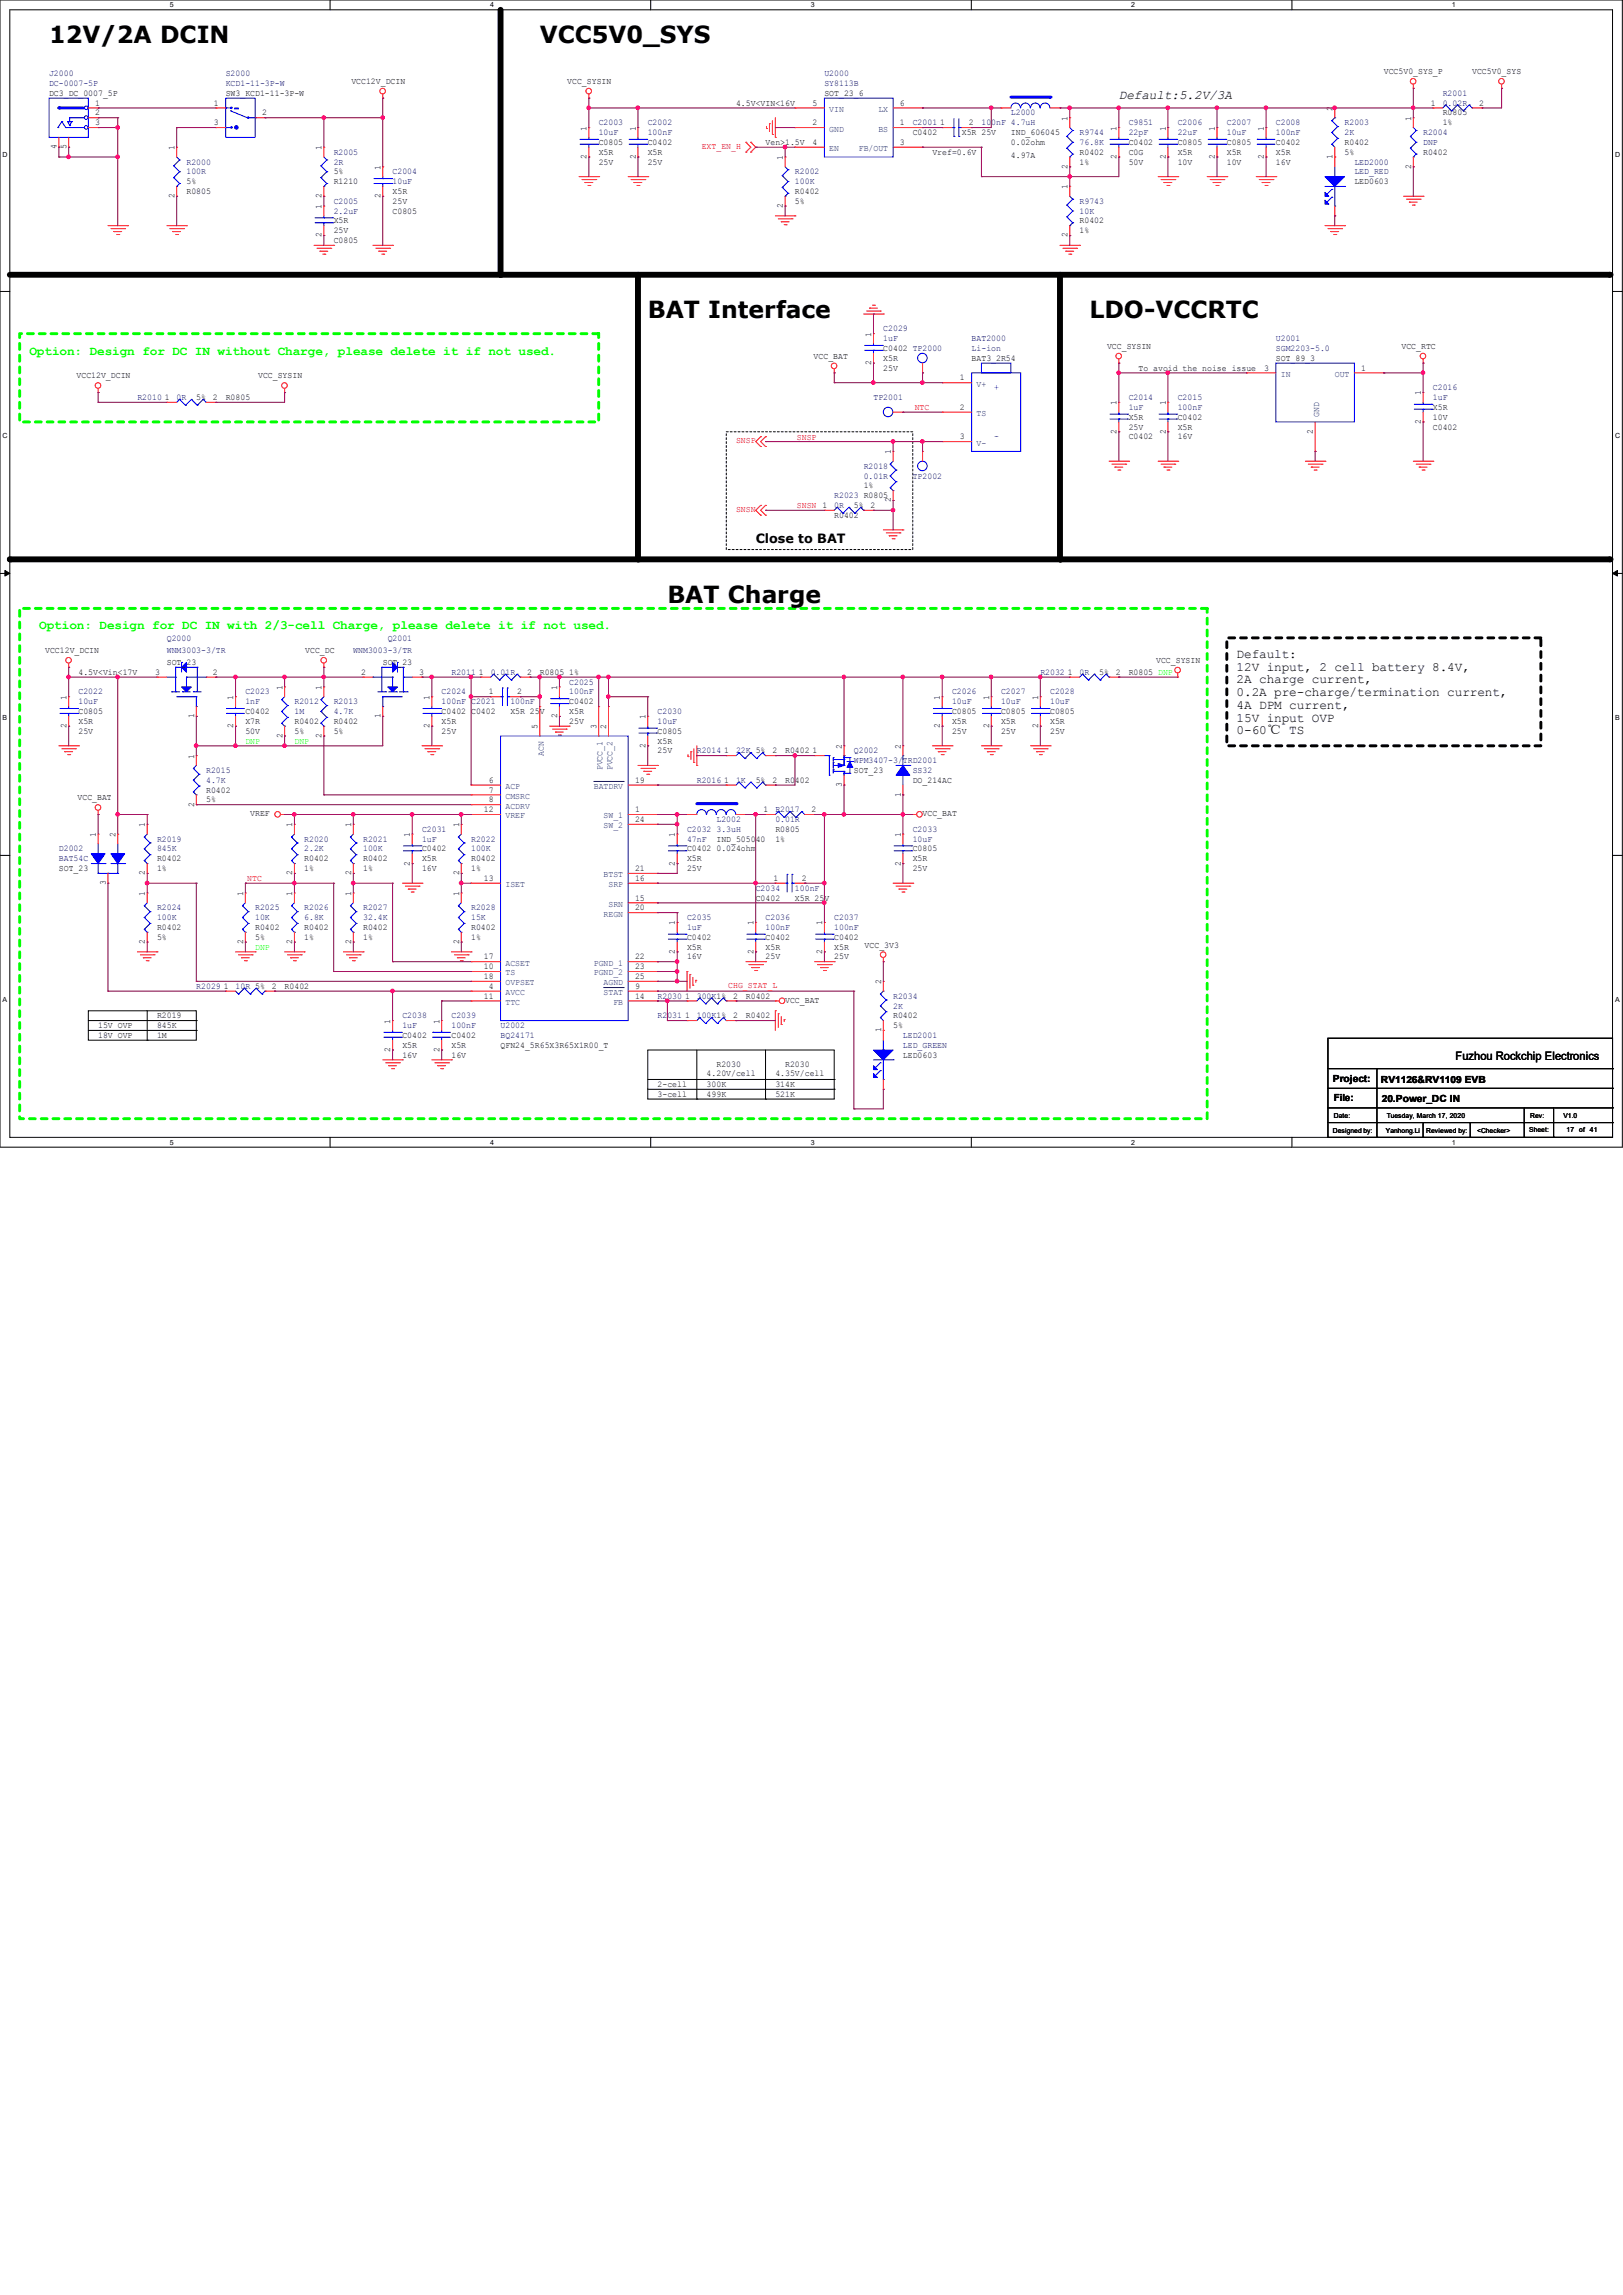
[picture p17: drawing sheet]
<svg xmlns="http://www.w3.org/2000/svg" width="210mm" height="297mm" viewBox="0 0 210 297" stroke-linecap="round" stroke-linejoin="round" font-family="sans-serif">
<defs><g id="words">
<g font-size="3">
<text x="6.3" y="5.6">12V/2A DCIN</text>
<text x="69.8" y="5.6">VCC5V0_SYS</text>
<text x="83.8" y="41.1">BAT Interface</text>
<text x="141" y="41.1">LDO-VCCRTC</text>
<text x="86.4" y="78">BAT Charge</text>
</g>
<g font-size="1.7">
<text x="144.8" y="12.8">Default:5.2V/3A</text>
<text x="97.8" y="70.2">Close to BAT</text>
<text x="160" y="85.1">Default:</text>
<text x="160" y="86.8">12V input, 2 cell battery 8.4V,</text>
<text x="160" y="88.4">2A charge current,</text>
<text x="160" y="90.1">0.2A pre-charge/termination current,</text>
<text x="160" y="91.7">4A DPM current,</text>
<text x="160" y="93.4">15V input OVP</text>
<text x="160" y="95">0-60℃ TS</text>
</g>
<g font-size="1.7" fill="#0f0">
<text x="3.8" y="45.9">Option: Design for DC IN without Charge, please delete it if not used.</text>
<text x="5.1" y="81.4">Option: Design for DC IN with 2/3-cell Charge, please delete it if not used.</text>
</g>
<text font-size="1.5" x="188.3" y="137.2">Fuzhou Rockchip Electronics</text>
<g font-size="1.3">
<text x="172.5" y="140">Project:</text>
<text x="172.6" y="142.5">File:</text>
<text x="178.7" y="140.1">RV1126&amp;RV1109 EVB</text>
<text x="178.8" y="142.7">20.Power_DC IN</text>
</g>
<g font-size="1.1" fill="#000080">
<text x="6.3" y="11.1">DC-0007-5P</text>
<text x="6.3" y="9.9">J2000</text>
<text x="29.2" y="9.9">S2000</text>
<text x="29.2" y="11.1">KCD1-11-3P-W</text>
<text x="106.7" y="9.9">U2000</text>
<text x="106.7" y="11.1">SY8113B</text>
<text x="77.5" y="16.2">C2003</text>
<text x="77.5" y="17.5">10uF</text>
<text x="83.8" y="16.2">C2002</text>
<text x="83.8" y="17.5">100nF</text>
<text x="118.1" y="16.2">C2001</text>
<text x="127" y="16.2">100nF 4.7uH</text>
<text x="130.8" y="14.9">L2000</text>
<text x="139.7" y="17.5">R9744</text>
<text x="146" y="16.2">C9851</text>
<text x="146" y="17.5">22pF</text>
<text x="152.4" y="16.2">C2006</text>
<text x="152.4" y="17.5">22uF</text>
<text x="158.7" y="16.2">C2007</text>
<text x="158.7" y="17.5">10uF</text>
<text x="165.1" y="16.2">C2008</text>
<text x="165.1" y="17.5">100nF</text>
<text x="174" y="16.2">R2003</text>
<text x="174" y="17.5">2K</text>
<text x="184.1" y="17.5">R2004</text>
<text x="186.7" y="12.4">R2001</text>
<text x="186.7" y="13.7">0.02R</text>
<text x="24.1" y="21.3">R2000</text>
<text x="24.1" y="22.6">100R</text>
<text x="43.2" y="20">R2005</text>
<text x="43.2" y="21.3">2R</text>
<text x="50.8" y="22.6">C2004</text>
<text x="50.8" y="23.8">10uF</text>
<text x="102.9" y="22.6">R2002</text>
<text x="102.9" y="23.8">100K</text>
<text x="139.7" y="18.8">76.8K</text>
<text x="175.3" y="21.3">LED2000</text>
<text x="175.3" y="22.6">LED_RED</text>
<text x="184.1" y="18.8">DNP</text>
<text x="43.2" y="26.4">C2005</text>
<text x="43.2" y="27.6">2.2uF</text>
<text x="139.7" y="26.4">R9743</text>
<text x="139.7" y="27.6">10K</text>
<text x="114.3" y="42.9">C2029</text>
<text x="114.3" y="44.2">1uF</text>
<text x="125.7" y="44.2">BAT2000</text>
<text x="125.7" y="45.4">Li-ion</text>
<text x="165.1" y="44.2">U2001</text>
<text x="165.1" y="45.4">SGM2203-5.0</text>
<text x="17.8" y="51.8">R2010</text>
<text x="22.9" y="51.8">0R</text>
<text x="113" y="51.8">TP2001</text>
<text x="146" y="51.8">C2014</text>
<text x="146" y="53">1uF</text>
<text x="152.4" y="51.8">C2015</text>
<text x="152.4" y="53">100nF</text>
<text x="185.4" y="50.5">C2016</text>
<text x="185.4" y="51.8">1uF</text>
<text x="107.9" y="64.5">R2023 R0805</text>
<text x="107.9" y="65.7">0R</text>
<text x="111.8" y="60.7">R2018</text>
<text x="111.8" y="61.9">0.01R</text>
<text x="118.1" y="61.9">TP2002</text>
<text x="21.6" y="83">Q2000</text>
<text x="50.2" y="83">Q2001</text>
<text x="10.2" y="89.9">C2022</text>
<text x="21.6" y="84.5">WNM3003-3/TR</text>
<text x="31.7" y="89.9">C2023</text>
<text x="45.7" y="84.5">WNM3003-3/TR</text>
<text x="57.1" y="89.9">C2024</text>
<text x="58.4" y="87.3">R2011</text>
<text x="63.5" y="87.3">0.01R</text>
<text x="73.7" y="88.6">C2025</text>
<text x="73.7" y="89.9">100nF</text>
<text x="123.2" y="89.9">C2026</text>
<text x="129.5" y="89.9">C2027</text>
<text x="134.6" y="87.3">R2032</text>
<text x="135.9" y="89.9">C2028</text>
<text x="139.7" y="87.3">0R</text>
<text x="10.2" y="91.1">10uF</text>
<text x="31.7" y="91.1">1nF</text>
<text x="38.1" y="91.1">R2012</text>
<text x="38.1" y="92.4">1M</text>
<text x="43.2" y="91.1">R2013</text>
<text x="43.2" y="92.4">4.7K</text>
<text x="57.1" y="91.1">100nF C2021</text>
<text x="66" y="91.1">100nF</text>
<text x="85.1" y="92.4">C2030</text>
<text x="85.1" y="93.7">10uF</text>
<text x="123.2" y="91.1">10uF</text>
<text x="129.5" y="91.1">10uF</text>
<text x="135.9" y="91.1">10uF</text>
<text x="26.7" y="100">R2015</text>
<text x="26.7" y="101.3">4.7K</text>
<text x="90.2" y="101.3">R2016</text>
<text x="90.2" y="97.5">R2014</text>
<text x="95.2" y="101.3">1K</text>
<text x="95.2" y="97.5">22K 5%</text>
<text x="110.5" y="97.5">Q2002</text>
<text x="110.5" y="98.8">WPM3407-3/TRD2001</text>
<text x="118.1" y="100">SS32</text>
<text x="54.6" y="107.7">C2031</text>
<text x="88.9" y="107.7">C2032</text>
<text x="92.7" y="106.4">L2002</text>
<text x="92.7" y="107.7">3.3uH</text>
<text x="100.3" y="105.1">R2017</text>
<text x="100.3" y="106.4">0.01R</text>
<text x="118.1" y="107.7">C2033</text>
<text x="7.6" y="110.2">D2002</text>
<text x="7.6" y="111.5">BAT54C</text>
<text x="20.3" y="108.9">R2019</text>
<text x="20.3" y="110.2">845K</text>
<text x="39.4" y="108.9">R2020</text>
<text x="39.4" y="110.2">2.2K</text>
<text x="47" y="108.9">R2021</text>
<text x="47" y="110.2">100K</text>
<text x="54.6" y="108.9">1uF</text>
<text x="61" y="108.9">R2022</text>
<text x="61" y="110.2">100K</text>
<text x="88.9" y="108.9">47nF</text>
<text x="118.1" y="108.9">10uF</text>
<text x="20.3" y="117.8">R2024</text>
<text x="20.3" y="119.1">100K</text>
<text x="33" y="117.8">R2025</text>
<text x="33" y="119.1">10K</text>
<text x="39.4" y="117.8">R2026</text>
<text x="39.4" y="119.1">6.8K</text>
<text x="47" y="117.8">R2027</text>
<text x="47" y="119.1">32.4K</text>
<text x="61" y="117.8">R2028</text>
<text x="61" y="119.1">15K</text>
<text x="88.9" y="119.1">C2035</text>
<text x="97.8" y="115.3">C2034</text>
<text x="99.1" y="119.1">C2036</text>
<text x="102.9" y="115.3">100nF</text>
<text x="107.9" y="119.1">C2037</text>
<text x="88.9" y="120.4">1uF</text>
<text x="99.1" y="120.4">100nF</text>
<text x="107.9" y="120.4">100nF</text>
<text x="25.4" y="128">R2029</text>
<text x="30.5" y="128">10R 5%</text>
<text x="52.1" y="131.8">C2038</text>
<text x="58.4" y="131.8">C2039</text>
<text x="85.1" y="129.2">R2030</text>
<text x="85.1" y="131.8">R2031</text>
<text x="90.2" y="129.2">300K1%</text>
<text x="90.2" y="131.8">100K1%</text>
<text x="115.6" y="129.2">R2034</text>
<text x="115.6" y="130.5">2K</text>
<text x="52.1" y="133.1">1uF</text>
<text x="58.4" y="133.1">100nF</text>
<text x="64.8" y="133.1">U2002</text>
<text x="64.8" y="134.3">BQ24171</text>
<text x="116.8" y="134.3">LED2001</text>
<text x="116.8" y="135.6">LED_GREEN</text>
</g>
<g font-size="1.1">
<text x="45.5" y="10.9">VCC12V_DCIN</text>
<text x="73.4" y="10.9">VCC_SYSIN</text>
<text x="179.1" y="9.6">VCC5V0_SYS_P</text>
<text x="190.5" y="9.6">VCC5V0_SYS</text>
<text x="6.3" y="12.4">DC3_DC_0007_5P</text>
<text x="12.3" y="16.2">3</text>
<text x="12.3" y="14.9">2</text>
<text x="12.3" y="13.7">1</text>
<text x="27.7" y="13.7">1</text>
<text x="27.7" y="16.2">3</text>
<text x="29.2" y="12.4">SW3_KCD1-11-3P-W</text>
<text x="33.9" y="14.9">2</text>
<text x="75.9" y="16.9" transform="rotate(-90 75.9 16.9)">1</text>
<text x="82.3" y="16.9" transform="rotate(-90 82.3 16.9)">1</text>
<text x="95.2" y="13.7">4.5V&lt;VIN&lt;16V</text>
<text x="105.2" y="16.2">2</text>
<text x="105.2" y="13.7">5</text>
<text x="106.7" y="12.4">SOT_23_6</text>
<text x="116.5" y="13.7">6</text>
<text x="116.5" y="16.2">1</text>
<text x="118.1" y="17.5">C0402</text>
<text x="121.7" y="16.2">1</text>
<text x="124.5" y="17.5">X5R 25V</text>
<text x="125.3" y="16.2">2</text>
<text x="130.8" y="17.5">IND_606045</text>
<text x="138.1" y="15.6" transform="rotate(-90 138.1 15.6)">1</text>
<text x="144.5" y="16.9" transform="rotate(-90 144.5 16.9)">1</text>
<text x="150.8" y="16.9" transform="rotate(-90 150.8 16.9)">1</text>
<text x="157.2" y="16.9" transform="rotate(-90 157.2 16.9)">1</text>
<text x="163.5" y="16.9" transform="rotate(-90 163.5 16.9)">1</text>
<text x="172.4" y="14.4" transform="rotate(-90 172.4 14.4)">2</text>
<text x="182.6" y="15.6" transform="rotate(-90 182.6 15.6)">1</text>
<text x="185.2" y="13.7">1</text>
<text x="186.7" y="14.9">R0805</text>
<text x="186.7" y="16.2">1%</text>
<text x="191.4" y="13.7">2</text>
<text x="7.3" y="19.3" transform="rotate(-90 7.3 19.3)">4</text>
<text x="8.6" y="19.3" transform="rotate(-90 8.6 19.3)">5</text>
<text x="22.6" y="19.4" transform="rotate(-90 22.6 19.4)">1</text>
<text x="24.1" y="23.8">5%</text>
<text x="41.6" y="19.4" transform="rotate(-90 41.6 19.4)">1</text>
<text x="43.2" y="23.8">R1210</text>
<text x="43.2" y="22.6">5%</text>
<text x="49.2" y="22" transform="rotate(-90 49.2 22)">1</text>
<text x="75.9" y="20.6" transform="rotate(-90 75.9 20.6)">2</text>
<text x="77.5" y="18.8">C0805</text>
<text x="77.5" y="20">X5R</text>
<text x="77.5" y="21.3">25V</text>
<text x="82.3" y="20.6" transform="rotate(-90 82.3 20.6)">2</text>
<text x="83.8" y="18.8">C0402</text>
<text x="83.8" y="20">X5R</text>
<text x="83.8" y="21.3">25V</text>
<text x="99.1" y="18.8">Ven&gt;1.5V</text>
<text x="101.3" y="20.7" transform="rotate(-90 101.3 20.7)">1</text>
<text x="105.2" y="18.8">4</text>
<text x="116.5" y="18.8">3</text>
<text x="120.6" y="20">Vref=0.6V</text>
<text x="130.8" y="18.8">0.02ohm</text>
<text x="130.8" y="20.4">4.97A</text>
<text x="138.1" y="21.8" transform="rotate(-90 138.1 21.8)">2</text>
<text x="139.7" y="20">R0402</text>
<text x="139.7" y="21.3">1%</text>
<text x="144.5" y="20.6" transform="rotate(-90 144.5 20.6)">2</text>
<text x="146" y="18.8">C0402</text>
<text x="146" y="20">C0G</text>
<text x="146" y="21.3">50V</text>
<text x="150.8" y="20.6" transform="rotate(-90 150.8 20.6)">2</text>
<text x="152.4" y="18.8">C0805</text>
<text x="152.4" y="20">X5R</text>
<text x="152.4" y="21.3">10V</text>
<text x="157.2" y="20.6" transform="rotate(-90 157.2 20.6)">2</text>
<text x="158.7" y="18.8">C0805</text>
<text x="158.7" y="20">X5R</text>
<text x="158.7" y="21.3">10V</text>
<text x="163.5" y="20.6" transform="rotate(-90 163.5 20.6)">2</text>
<text x="165.1" y="18.8">C0402</text>
<text x="165.1" y="20">X5R</text>
<text x="165.1" y="21.3">16V</text>
<text x="172.4" y="20.6" transform="rotate(-90 172.4 20.6)">1</text>
<text x="174" y="18.8">R0402</text>
<text x="174" y="20">5%</text>
<text x="175.3" y="23.8">LED0603</text>
<text x="182.6" y="21.8" transform="rotate(-90 182.6 21.8)">2</text>
<text x="184.1" y="20">R0402</text>
<text x="22.6" y="25.7" transform="rotate(-90 22.6 25.7)">2</text>
<text x="24.1" y="25.1">R0805</text>
<text x="41.6" y="27.1" transform="rotate(-90 41.6 27.1)">1</text>
<text x="41.6" y="25.7" transform="rotate(-90 41.6 25.7)">2</text>
<text x="43.2" y="28.9">X5R</text>
<text x="49.2" y="25.7" transform="rotate(-90 49.2 25.7)">2</text>
<text x="50.8" y="27.6">C0805</text>
<text x="50.8" y="25.1">X5R</text>
<text x="50.8" y="26.4">25V</text>
<text x="101.3" y="26.9" transform="rotate(-90 101.3 26.9)">2</text>
<text x="102.9" y="25.1">R0402</text>
<text x="102.9" y="26.4">5%</text>
<text x="138.1" y="24.5" transform="rotate(-90 138.1 24.5)">1</text>
<text x="139.7" y="28.9">R0402</text>
<text x="41.6" y="30.7" transform="rotate(-90 41.6 30.7)">2</text>
<text x="43.2" y="31.5">C0805</text>
<text x="43.2" y="30.2">25V</text>
<text x="138.1" y="30.7" transform="rotate(-90 138.1 30.7)">2</text>
<text x="139.7" y="30.2">1%</text>
<text x="105.3" y="46.4">VCC_BAT</text>
<text x="112.7" y="47.2" transform="rotate(-90 112.7 47.2)">2</text>
<text x="112.7" y="43.6" transform="rotate(-90 112.7 43.6)">1</text>
<text x="114.3" y="45.4">C0402 TP2000</text>
<text x="114.3" y="46.7">X5R</text>
<text x="114.3" y="48">25V</text>
<text x="125.7" y="46.7">BAT3_2R54</text>
<text x="143.3" y="45.2">VCC_SYSIN</text>
<text x="147.3" y="48">To avoid the noise issue</text>
<text x="163.6" y="48">3</text>
<text x="165.1" y="46.7">SOT_89_3</text>
<text x="176.1" y="48">1</text>
<text x="181.4" y="45.2">VCC_RTC</text>
<text x="9.9" y="49">VCC12V_DCIN</text>
<text x="21.3" y="51.8">1</text>
<text x="25.4" y="51.8">5%</text>
<text x="27.6" y="51.8">2</text>
<text x="29.2" y="51.8">R0805</text>
<text x="33.4" y="49">VCC_SYSIN</text>
<text x="124.2" y="49.2">1</text>
<text x="124.2" y="53">2</text>
<text x="144.5" y="52.5" transform="rotate(-90 144.5 52.5)">1</text>
<text x="150.8" y="52.5" transform="rotate(-90 150.8 52.5)">1</text>
<text x="183.9" y="51.2" transform="rotate(-90 183.9 51.2)">1</text>
<text x="185.4" y="53">X5R</text>
<text x="115.3" y="58.8" transform="rotate(-90 115.3 58.8)">1</text>
<text x="124.2" y="56.9">3</text>
<text x="144.5" y="56.1" transform="rotate(-90 144.5 56.1)">2</text>
<text x="146" y="56.9">C0402</text>
<text x="146" y="54.3">X5R</text>
<text x="146" y="55.6">25V</text>
<text x="150.8" y="56.1" transform="rotate(-90 150.8 56.1)">2</text>
<text x="152.4" y="54.3">C0402</text>
<text x="152.4" y="55.6">X5R</text>
<text x="152.4" y="56.9">16V</text>
<text x="169.9" y="56.1" transform="rotate(-90 169.9 56.1)">2</text>
<text x="183.9" y="54.9" transform="rotate(-90 183.9 54.9)">2</text>
<text x="185.4" y="55.6">C0402</text>
<text x="185.4" y="54.3">10V</text>
<text x="110.5" y="65.7">5%</text>
<text x="111.8" y="63.2">1%</text>
<text x="112.6" y="65.7">2</text>
<text x="115.3" y="65" transform="rotate(-90 115.3 65)">2</text>
<text x="107.9" y="67">R0402</text>
<text x="5.8" y="84.5">VCC12V_DCIN</text>
<text x="10.2" y="87.3">4.5V&lt;Vin&lt;17V</text>
<text x="20.1" y="87.3">3</text>
<text x="21.6" y="86.1">SOT_23</text>
<text x="27.6" y="87.3">2</text>
<text x="36.5" y="89.3" transform="rotate(-90 36.5 89.3)">1</text>
<text x="39.5" y="84.5">VCC_DC</text>
<text x="41.6" y="89.3" transform="rotate(-90 41.6 89.3)">1</text>
<text x="46.7" y="87.3">2</text>
<text x="49.5" y="86.1">SOT_23</text>
<text x="54.2" y="87.3">3</text>
<text x="62" y="87.3">1</text>
<text x="63.2" y="89.9">1</text>
<text x="66.9" y="89.9">2</text>
<text x="68.2" y="87.3">2</text>
<text x="69.8" y="87.3">R0805 1%</text>
<text x="72.1" y="89.3" transform="rotate(-90 72.1 89.3)">1</text>
<text x="138.2" y="87.3">1</text>
<text x="142.2" y="87.3">5%</text>
<text x="144.4" y="87.3">2</text>
<text x="146" y="87.3">R0805 DNP</text>
<text x="149.6" y="85.8">VCC_SYSIN</text>
<text x="8.6" y="94.2" transform="rotate(-90 8.6 94.2)">2</text>
<text x="8.6" y="90.6" transform="rotate(-90 8.6 90.6)">1</text>
<text x="10.2" y="92.4">C0805</text>
<text x="10.2" y="93.7">X5R</text>
<text x="10.2" y="95">25V</text>
<text x="25.1" y="93" transform="rotate(-90 25.1 93)">1</text>
<text x="30.2" y="94.2" transform="rotate(-90 30.2 94.2)">2</text>
<text x="30.2" y="90.6" transform="rotate(-90 30.2 90.6)">1</text>
<text x="31.7" y="92.4">C0402</text>
<text x="31.7" y="93.7">X7R</text>
<text x="31.7" y="95">50V</text>
<text x="36.5" y="95.5" transform="rotate(-90 36.5 95.5)">2</text>
<text x="38.1" y="93.7">R0402</text>
<text x="38.1" y="95">5%</text>
<text x="41.6" y="95.5" transform="rotate(-90 41.6 95.5)">2</text>
<text x="43.2" y="93.7">R0402</text>
<text x="43.2" y="95">5%</text>
<text x="49.2" y="93" transform="rotate(-90 49.2 93)">1</text>
<text x="55.6" y="94.2" transform="rotate(-90 55.6 94.2)">2</text>
<text x="55.6" y="90.6" transform="rotate(-90 55.6 90.6)">1</text>
<text x="57.1" y="92.4">C0402 C0402</text>
<text x="57.1" y="93.7">X5R</text>
<text x="57.1" y="95">25V</text>
<text x="66" y="92.4">X5R 25V</text>
<text x="69.6" y="94.4" transform="rotate(-90 69.6 94.4)">5</text>
<text x="72.1" y="93" transform="rotate(-90 72.1 93)">2</text>
<text x="73.7" y="91.1">C0402</text>
<text x="73.7" y="92.4">X5R</text>
<text x="73.7" y="93.7">25V</text>
<text x="77.2" y="94.4" transform="rotate(-90 77.2 94.4)">3</text>
<text x="78.4" y="94.4" transform="rotate(-90 78.4 94.4)">2</text>
<text x="83.5" y="93.1" transform="rotate(-90 83.5 93.1)">1</text>
<text x="85.1" y="95">C0805</text>
<text x="121.6" y="94.2" transform="rotate(-90 121.6 94.2)">2</text>
<text x="121.6" y="90.6" transform="rotate(-90 121.6 90.6)">1</text>
<text x="123.2" y="92.4">C0805</text>
<text x="123.2" y="93.7">X5R</text>
<text x="123.2" y="95">25V</text>
<text x="128" y="94.2" transform="rotate(-90 128 94.2)">2</text>
<text x="128" y="90.6" transform="rotate(-90 128 90.6)">1</text>
<text x="129.5" y="92.4">C0805</text>
<text x="129.5" y="93.7">X5R</text>
<text x="129.5" y="95">25V</text>
<text x="134.3" y="94.2" transform="rotate(-90 134.3 94.2)">2</text>
<text x="134.3" y="90.6" transform="rotate(-90 134.3 90.6)">1</text>
<text x="135.9" y="92.4">C0805</text>
<text x="135.9" y="93.7">X5R</text>
<text x="135.9" y="95">25V</text>
<text x="25.1" y="98.2" transform="rotate(-90 25.1 98.2)">1</text>
<text x="63.2" y="101.3">6</text>
<text x="82.2" y="101.3">19</text>
<text x="83.5" y="96.8" transform="rotate(-90 83.5 96.8)">2</text>
<text x="85.1" y="96.2">X5R</text>
<text x="85.1" y="97.5">25V</text>
<text x="93.7" y="101.3">1</text>
<text x="93.7" y="97.5">1</text>
<text x="97.8" y="101.3">5%</text>
<text x="99.9" y="101.3">2</text>
<text x="99.9" y="97.5">2</text>
<text x="101.6" y="101.3">R0402</text>
<text x="101.6" y="97.5">R0402</text>
<text x="105.2" y="97.5">1</text>
<text x="108.9" y="101.9" transform="rotate(-90 108.9 101.9)">3</text>
<text x="108.9" y="96.9" transform="rotate(-90 108.9 96.9)">2</text>
<text x="110.5" y="100">SOT_23</text>
<text x="116.5" y="96.9" transform="rotate(-90 116.5 96.9)">2</text>
<text x="118.1" y="101.3">DO_214AC</text>
<text x="10" y="103.6">VCC_BAT</text>
<text x="18.8" y="107.1" transform="rotate(-90 18.8 107.1)">1</text>
<text x="25.1" y="104.4" transform="rotate(-90 25.1 104.4)">2</text>
<text x="26.7" y="102.6">R0402</text>
<text x="26.7" y="103.8">5%</text>
<text x="32.4" y="105.6">VREF</text>
<text x="37.8" y="107.1" transform="rotate(-90 37.8 107.1)">1</text>
<text x="45.4" y="107.1" transform="rotate(-90 45.4 107.1)">1</text>
<text x="59.4" y="107.1" transform="rotate(-90 59.4 107.1)">1</text>
<text x="62.6" y="105.1">12</text>
<text x="63.2" y="102.6">7</text>
<text x="63.2" y="103.8">8</text>
<text x="82.2" y="106.4">24</text>
<text x="82.2" y="105.1">1</text>
<text x="98.8" y="105.1">1</text>
<text x="100.3" y="107.7">R0805</text>
<text x="105" y="105.1">2</text>
<text x="116.5" y="103.1" transform="rotate(-90 116.5 103.1)">1</text>
<text x="119.4" y="105.6">VCC_BAT</text>
<text x="7.6" y="112.7">SOT_23</text>
<text x="12.4" y="108.3" transform="rotate(-90 12.4 108.3)">1</text>
<text x="14.9" y="108.3" transform="rotate(-90 14.9 108.3)">2</text>
<text x="18.8" y="113.3" transform="rotate(-90 18.8 113.3)">2</text>
<text x="20.3" y="111.5">R0402</text>
<text x="20.3" y="112.7">1%</text>
<text x="37.8" y="113.3" transform="rotate(-90 37.8 113.3)">2</text>
<text x="39.4" y="111.5">R0402</text>
<text x="39.4" y="112.7">1%</text>
<text x="45.4" y="113.3" transform="rotate(-90 45.4 113.3)">2</text>
<text x="47" y="111.5">R0402</text>
<text x="47" y="112.7">1%</text>
<text x="53" y="112" transform="rotate(-90 53 112)">2</text>
<text x="53" y="108.3" transform="rotate(-90 53 108.3)">1</text>
<text x="54.6" y="110.2">C0402</text>
<text x="54.6" y="111.5">X5R</text>
<text x="54.6" y="112.7">16V</text>
<text x="59.4" y="113.3" transform="rotate(-90 59.4 113.3)">2</text>
<text x="61" y="111.5">R0402</text>
<text x="61" y="112.7">1%</text>
<text x="82.2" y="112.7">21</text>
<text x="87.3" y="112" transform="rotate(-90 87.3 112)">2</text>
<text x="87.3" y="108.3" transform="rotate(-90 87.3 108.3)">1</text>
<text x="88.9" y="110.2">C0402</text>
<text x="88.9" y="111.5">X5R</text>
<text x="88.9" y="112.7">25V</text>
<text x="92.7" y="108.9">IND_505040</text>
<text x="92.7" y="110.2">0.024ohm</text>
<text x="100.3" y="108.9">1%</text>
<text x="116.5" y="112" transform="rotate(-90 116.5 112)">2</text>
<text x="116.5" y="108.3" transform="rotate(-90 116.5 108.3)">1</text>
<text x="118.1" y="110.2">C0805</text>
<text x="118.1" y="111.5">X5R</text>
<text x="118.1" y="112.7">25V</text>
<text x="13.7" y="114.6" transform="rotate(-90 13.7 114.6)">3</text>
<text x="18.8" y="116" transform="rotate(-90 18.8 116)">1</text>
<text x="31.5" y="116" transform="rotate(-90 31.5 116)">1</text>
<text x="37.8" y="116" transform="rotate(-90 37.8 116)">1</text>
<text x="45.4" y="116" transform="rotate(-90 45.4 116)">1</text>
<text x="59.4" y="116" transform="rotate(-90 59.4 116)">1</text>
<text x="62.6" y="114">13</text>
<text x="82.2" y="116.5">15</text>
<text x="82.2" y="114">16</text>
<text x="82.2" y="117.8">20</text>
<text x="87.3" y="119.8" transform="rotate(-90 87.3 119.8)">1</text>
<text x="97.5" y="119.8" transform="rotate(-90 97.5 119.8)">1</text>
<text x="97.8" y="116.5">C0402</text>
<text x="100.1" y="114">1</text>
<text x="102.9" y="116.5">X5R 25V</text>
<text x="103.8" y="114">2</text>
<text x="106.4" y="119.8" transform="rotate(-90 106.4 119.8)">1</text>
<text x="18.8" y="122.2" transform="rotate(-90 18.8 122.2)">2</text>
<text x="20.3" y="120.4">R0402</text>
<text x="20.3" y="121.6">5%</text>
<text x="31.5" y="122.2" transform="rotate(-90 31.5 122.2)">2</text>
<text x="33" y="120.4">R0402</text>
<text x="33" y="121.6">5%</text>
<text x="37.8" y="122.2" transform="rotate(-90 37.8 122.2)">2</text>
<text x="39.4" y="120.4">R0402</text>
<text x="39.4" y="121.6">1%</text>
<text x="45.4" y="122.2" transform="rotate(-90 45.4 122.2)">2</text>
<text x="47" y="120.4">R0402</text>
<text x="47" y="121.6">1%</text>
<text x="59.4" y="122.2" transform="rotate(-90 59.4 122.2)">2</text>
<text x="61" y="120.4">R0402</text>
<text x="61" y="121.6">1%</text>
<text x="62.6" y="124.2">17</text>
<text x="62.6" y="125.4">10</text>
<text x="82.2" y="125.4">23</text>
<text x="82.2" y="124.2">22</text>
<text x="87.3" y="123.4" transform="rotate(-90 87.3 123.4)">2</text>
<text x="88.9" y="121.6">C0402</text>
<text x="88.9" y="122.9">X5R</text>
<text x="88.9" y="124.2">16V</text>
<text x="97.5" y="123.4" transform="rotate(-90 97.5 123.4)">2</text>
<text x="99.1" y="121.6">C0402</text>
<text x="99.1" y="122.9">X5R</text>
<text x="99.1" y="124.2">25V</text>
<text x="106.4" y="123.4" transform="rotate(-90 106.4 123.4)">2</text>
<text x="107.9" y="121.6">C0402</text>
<text x="107.9" y="122.9">X5R</text>
<text x="107.9" y="124.2">25V</text>
<text x="111.9" y="122.6">VCC_3V3</text>
<text x="20.3" y="131.8">R2019</text>
<text x="29" y="128">1</text>
<text x="35.2" y="128">2</text>
<text x="36.8" y="128">R0402</text>
<text x="62.6" y="126.7">18</text>
<text x="62.6" y="129.2">11</text>
<text x="63.2" y="128">4</text>
<text x="82.2" y="128">9</text>
<text x="82.2" y="129.2">14</text>
<text x="82.2" y="126.7">25</text>
<text x="88.6" y="129.2">1</text>
<text x="88.6" y="131.8">1</text>
<text x="94.9" y="129.2">2</text>
<text x="94.9" y="131.8">2</text>
<text x="96.5" y="129.2">R0402</text>
<text x="96.5" y="131.8">R0402</text>
<text x="101.6" y="129.8">VCC_BAT</text>
<text x="114" y="127.4" transform="rotate(-90 114 127.4)">2</text>
<text x="115.6" y="131.8">R0402</text>
<text x="12.7" y="133.1">15V OVP</text>
<text x="12.7" y="134.3">18V OVP</text>
<text x="20.3" y="133.1">845K</text>
<text x="20.3" y="134.3">1M</text>
<text x="50.5" y="136.1" transform="rotate(-90 50.5 136.1)">2</text>
<text x="50.5" y="132.5" transform="rotate(-90 50.5 132.5)">1</text>
<text x="52.1" y="134.3">C0402</text>
<text x="52.1" y="135.6">X5R</text>
<text x="52.1" y="136.9">16V</text>
<text x="56.9" y="136.1" transform="rotate(-90 56.9 136.1)">2</text>
<text x="56.9" y="132.5" transform="rotate(-90 56.9 132.5)">1</text>
<text x="58.4" y="134.3">C0402</text>
<text x="58.4" y="135.6">X5R</text>
<text x="58.4" y="136.9">16V</text>
<text x="64.8" y="135.6">QFN24_5R65X3R65X1R00_T</text>
<text x="114" y="133.6" transform="rotate(-90 114 133.6)">1</text>
<text x="115.6" y="133.1">5%</text>
<text x="116.8" y="136.9">LED0603</text>
<text x="85.1" y="140.7">2-cell</text>
<text x="85.1" y="141.9">3-cell</text>
<text x="91.4" y="141.9">499K</text>
<text x="91.4" y="140.7">300K</text>
<text x="91.4" y="139.3">4.20V/cell</text>
<text x="92.7" y="138.1">R2030</text>
<text x="100.3" y="140.7">314K</text>
<text x="100.3" y="139.3">4.35V/cell</text>
<text x="100.3" y="141.9">521K</text>
<text x="101.6" y="138.1">R2030</text>
</g>
<g font-size="1.1" fill="#004080">
<text x="107.3" y="17">GND</text>
<text x="107.3" y="14.5">VIN</text>
<text x="113.7" y="14.5">LX</text>
<text x="113.7" y="17">BS</text>
<text x="107.3" y="19.6">EN</text>
<text x="111.1" y="19.6">FB/OUT</text>
<text x="126.4" y="50">V+</text>
<text x="126.4" y="53.8">TS</text>
<text x="165.7" y="48.8">IN</text>
<text x="170.7" y="54" transform="rotate(-90 170.7 54)">GND</text>
<text x="172.7" y="48.8">OUT</text>
<text x="126.4" y="57.7">V-</text>
<text x="70.4" y="97.8" transform="rotate(-90 70.4 97.8)">ACN</text>
<text x="78" y="99.7" transform="rotate(-90 78 99.7)">PVCC_1</text>
<text x="79.3" y="99.7" transform="rotate(-90 79.3 99.7)">PVCC_2</text>
<text x="65.4" y="102.1">ACP</text>
<text x="65.4" y="103.4">CMSRC</text>
<text x="65.4" y="104.7">ACDRV</text>
<text x="65.4" y="105.9">VREF</text>
<text x="76.8" y="102.1">BATDRV</text>
<text x="78.1" y="107.2">SW_2</text>
<text x="78.1" y="105.9">SW_1</text>
<text x="78.1" y="113.5">BTST</text>
<text x="65.4" y="114.8">ISET</text>
<text x="78.1" y="118.6">REGN</text>
<text x="78.7" y="117.4">SRN</text>
<text x="78.7" y="114.8">SRP</text>
<text x="65.4" y="125">ACSET</text>
<text x="76.8" y="125">PGND_1</text>
<text x="65.4" y="128.8">AVCC</text>
<text x="65.4" y="127.5">OVPSET</text>
<text x="65.4" y="130.1">TTC</text>
<text x="65.4" y="126.2">TS</text>
<text x="76.8" y="126.2">PGND_2</text>
<text x="78.1" y="128.8">STAT</text>
<text x="78.1" y="127.5">AGND</text>
<text x="79.4" y="130.1">FB</text>
</g>
<g font-size="1.1" fill="#f00">
<text x="90.8" y="19.3">EXT_EN_H</text>
<text x="118.4" y="53.1">NTC</text>
<text x="95.2" y="57.4">SNSP</text>
<text x="103.1" y="56.9">SNSP</text>
<text x="103.1" y="65.8">SNSN 1</text>
<text x="95.2" y="66.3">SNSN</text>
<text x="32" y="114">NTC</text>
<text x="94.2" y="127.8">CHG_STAT_L</text>
</g>
<g font-size="1.1" fill="#00f">
<text x="128.7" y="50.5">+</text>
<text x="128.7" y="56.9">-</text>
</g>
<g font-size="1.1" fill="#0f0">
<text x="31.7" y="96.2">DNP</text>
<text x="38.1" y="96.2">DNP</text>
<text x="33" y="122.9">DNP</text>
</g>
<g font-size=".9">
<text x="22" y=".9">5</text>
<text x="63.4" y=".9">4</text>
<text x="104.9" y=".9">3</text>
<text x="146.4" y=".9">2</text>
<text x="187.9" y=".9">1</text>
<text x=".3" y="20.3">D</text>
<text x="209" y="20.3">D</text>
<text x=".3" y="56.7">C</text>
<text x="209" y="56.7">C</text>
<text x=".3" y="93.2">B</text>
<text x="209" y="93.2">B</text>
<text x=".3" y="129.7">A</text>
<text x="209" y="129.7">A</text>
<text x="22" y="148.1">5</text>
<text x="63.4" y="148.1">4</text>
<text x="104.9" y="148.1">3</text>
<text x="146.4" y="148.1">2</text>
<text x="172.5" y="146.6">Designed by:</text>
<text x="172.6" y="144.7">Date:</text>
<text x="179.3" y="146.6">Yanhong.Li</text>
<text x="179.5" y="144.7">Tuesday, March 17, 2020</text>
<text x="184.5" y="146.6">Reviewed by:</text>
<text x="187.9" y="148.1">1</text>
<text x="191.1" y="146.6">&lt;Checker&gt;</text>
<text x="197.9" y="146.5">Sheet:</text>
<text x="198" y="144.7">Rev:</text>
<text x="202.3" y="144.7">V1.0</text>
<text x="202.7" y="146.5">17</text>
<text x="204.3" y="146.5">of 41</text>
</g>
</g></defs>
<path d="M0 0h209.9v148.5h-209.9zM1.3 1.3h207.4v145.9h-207.4z" fill="none" stroke="#000" stroke-width=".13"/>
<g fill="#fff">
<path d="M22 .1h.5v1h-.5z"/>
<path d="M22 147.3h.5v1h-.5z"/>
</g>
<path d="M42.7 0v1.3M42.7 147.2v1.3" fill="none" stroke="#000" stroke-width=".13"/>
<g fill="#fff">
<path d="M63.4 .1h.5v1h-.5z"/>
<path d="M63.4 147.3h.5v1h-.5z"/>
</g>
<path d="M84.2 0v1.3M84.2 147.2v1.3" fill="none" stroke="#000" stroke-width=".13"/>
<g fill="#fff">
<path d="M104.9 .1h.5v1h-.5z"/>
<path d="M104.9 147.3h.5v1h-.5z"/>
</g>
<path d="M125.7 0v1.3M125.7 147.2v1.3" fill="none" stroke="#000" stroke-width=".13"/>
<g fill="#fff">
<path d="M146.4 .1h.5v1h-.5z"/>
<path d="M146.4 147.3h.5v1h-.5z"/>
</g>
<path d="M167.2 0v1.3M167.2 147.2v1.3" fill="none" stroke="#000" stroke-width=".13"/>
<g fill="#fff">
<path d="M187.9 .1h.5v1h-.5z"/>
<path d="M187.9 147.3h.5v1h-.5z"/>
<path d="M.3 19.5h.7v1h-.7z"/>
<path d="M209 19.5h.6v1h-.6z"/>
<path d="M.3 55.9h.7v1h-.7z"/>
<path d="M209 55.9h.6v1h-.6z"/>
</g>
<path d="M0 37.7h1.3M208.7 37.7h1.2" fill="none" stroke="#000" stroke-width=".13"/>
<g fill="#fff">
<path d="M.3 92.4h.6v1h-.6z"/>
<path d="M209 92.4h.6v1h-.6z"/>
</g>
<path d="M0 74.2h1.3M208.7 74.2h1.2" fill="none" stroke="#000" stroke-width=".13"/>
<path d="M.6 73.8l.7 .4-.7 .3zM208.7 74.2l.6-.4v.7z" fill="#000" stroke="#000" stroke-width=".13"/>
<g fill="#fff">
<path d="M.3 128.9h.6v1h-.6z"/>
<path d="M209 128.9h.5v1h-.5z"/>
</g>
<g fill="none" stroke="#000" stroke-width=".13">
<path d="M0 110.7h1.3M208.7 110.7h1.2M11.4 130.8h14v3.8h-14zM11.4 133.3h14M11.4 132.1h14M19 134.6h.1M19 130.8v3.8M25.4 133.3h.1M25.4 132.1h.1M83.8 135.9h24.1v6.3h-24.1zM83.8 139.7h24.1M90.2 135.9v6.3"/>
<path d="M99.1 135.9v6.3M107.9 139.7h.1M171.8 134.4h36.9v12.8h-36.9zM171.8 138.3h36.9M178.2 138.3v8.9M208.7 138.3h.1M83.8 141h24.1M90.2 142.2h.1M99.1 142.2h.1M107.9 141h.1M171.8 140.8h36.9M171.8 143.4h36.9"/>
<path d="M171.8 145.3h36.9M178.2 147.2h.1M184.1 147.2h.1M184.1 145.3v1.9M190.2 147.2h.1M190.2 145.3v1.9M197.2 147.2h.1M197.2 143.4v3.8M201 147.2h.1M201 143.4v3.8M208.7 140.8h.1M208.7 143.4h.1"/>
<path d="M208.7 145.3h.1"/>
</g>
<path d="M94 55.9h24.1v15.2h-24.1z" fill="none" stroke="#000" stroke-width=".13" stroke-dasharray=".3 .3"/>
<path d="M2.5 43.2h75v11.4h-75zM2.5 78.7h153.7v66.1h-153.7z" fill="none" stroke="#0f0" stroke-width=".38" stroke-dasharray=".8 .8"/>
<path d="M64.8 1.3v34.3M1.3 35.6h207M82.5 35.6v36.8M137.2 35.6v36.8M1.3 72.4h207" fill="none" stroke="#000" stroke-width=".76"/>
<g fill="#000">
<circle cx="64.8" cy="35.6" r=".38"/>
<circle cx="208.3" cy="35.6" r=".38"/>
<circle cx="1.3" cy="72.4" r=".38"/>
<circle cx="82.6" cy="72.4" r=".38"/>
<circle cx="137.2" cy="72.4" r=".38"/>
<circle cx="208.3" cy="72.4" r=".38"/>
</g>
<path d="M158.7 82.5h40.7v14h-40.7z" fill="none" stroke="#000" stroke-width=".38" stroke-dasharray=".8 .8"/>
<g fill="none" stroke="#f00" stroke-width=".13">
<path d="M49.5 12.7h.1M49.5 12.2v.5M76.2 12.7h.1M76.2 12.2v.5M96.5 18.4h.1M96.5 19.7h.1M96.5 18.4l.7 .6-.7 .7M97.2 19.7h.1M97.2 18.4h.1M97.2 18.4l.6 .6-.6 .7M99.2 16.6h.1M99.2 16.4v.2"/>
<path d="M99.6 16h.1M99.6 16v1M99.9 17.4h.1M99.9 15.6v1.8M100.3 17.8h.1M100.3 15.2v2.6M182.9 11.4h.1M182.9 10.9v.5M194.3 11.4h.1M194.3 10.9v.5M14 29.2h2.5M14.4 29.6h1.7"/>
<path d="M14.7 30h.1M14.7 30h1M15.1 30.4h.3M15.4 30.4h.1M16.1 29.6h.1M16.5 29.2h.1M21.6 29.2h2.5M22 29.6h1.7M22.4 30h.1M22.4 30h1M22.7 30.4h.3M23 30.4h.1"/>
<path d="M23.7 29.6h.1M24.1 29.2h.1M40.6 31.7h2.6M41 32.1h1.8M41.4 32.5h.1M41.4 32.5h1M41.8 32.9h.2M42 32.9h.1M42.8 32.1h.1M43.2 31.7h.1M48.3 31.7h2.5M48.6 32.1h1.8"/>
<path d="M49 32.5h.1M49 32.5h1M49.4 32.9h.3M49.7 32.9h.1M50.4 32.1h.1M50.8 31.7h.1M74.9 22.9h2.6M75.3 23.2h1.8M75.7 23.6h.1M75.7 23.6h1M76.1 24h.2M76.3 24h.1"/>
<path d="M77.1 23.2h.1M77.5 22.9h.1M81.3 22.9h2.5M81.7 23.2h1.7M82 23.6h.1M82 23.6h1.1M82.4 24h.3M82.7 24h.1M83.4 23.2h.1M83.8 22.9h.1M100.3 27.9h2.6M100.7 28.3h1.8"/>
<path d="M101.1 28.7h.1M101.1 28.7h1M101.5 29.1h.2M101.7 29.1h.1M102.5 28.3h.1M102.9 27.9h.1M112.5 39.9h.1M112.5 39.9h1M112.9 39.5h.3M113.2 39.5h.1M137.2 31.7h2.5M137.5 32.1h1.8"/>
<path d="M137.9 32.5h.1M137.9 32.5h1M138.3 32.9h.3M138.6 32.9h.1M139.3 32.1h.1M139.7 31.7h.1M149.9 22.9h2.5M150.2 23.2h1.8M150.6 23.6h.1M150.6 23.6h1M151 24h.3M151.3 24h.1"/>
<path d="M152 23.2h.1M152.4 22.9h.1M156.2 22.9h2.5M156.6 23.2h1.8M157 23.6h.1M157 23.6h1M157.4 24h.2M157.6 24h.1M158.4 23.2h.1M158.7 22.9h.1M162.6 22.9h2.5M162.9 23.2h1.8"/>
<path d="M163.3 23.6h.1M163.3 23.6h1M163.7 24h.3M164 24h.1M164.7 23.2h.1M165.1 22.9h.1M171.4 29.2h2.6M171.8 29.6h1.8M172.2 30h.1M172.2 30h1M172.6 30.4h.2M172.7 20.3h.1"/>
<path d="M172.7 27.9h.1M172.7 20.3v1.3M172.7 26.7v1.2M172.8 30.4h.1M173.6 29.6h.1M174 29.2h.1M181.6 25.4h2.5M182 25.8h1.8M182.4 26.2h.1M182.4 26.2h1M182.8 26.5h.2M183 26.5h.1"/>
<path d="M183.8 25.8h.1M184.1 25.4h.1M12.7 50.8h.1M12.7 50.3v.5M36.8 50.8h.1M36.8 50.3v.5M98.4 57.8h.1M98.4 56.5h.1M98.4 56.5l-.6 .6 .6 .7M99.1 57.8h.1M99.1 56.5h.1M99.1 56.5l-.7 .6 .7 .7"/>
<path d="M107.9 48.3h.1M107.9 47.8v.5M111.8 40.6h2.5M112.1 40.3h1.8M113.9 40.3h.1M114.3 40.6h.1M143.5 59.7h2.5M144.8 47h.1M144.8 46.5v.5M146 59.7h.1M149.9 59.7h2.5M152.4 59.7h.1"/>
<path d="M168.9 59.7h2.5M171.4 59.7h.1M182.9 59.7h2.5M184.1 47h.1M184.1 46.5v.5M185.4 59.7h.1M98.4 66.7h.1M98.4 65.4h.1M98.4 65.4l-.6 .6 .6 .7M99.1 66.7h.1M99.1 65.4h.1M99.1 65.4l-.7 .6 .7 .7"/>
<path d="M114.3 68.6h2.5M114.7 69h1.8M115.1 69.3h.1M115.1 69.3h1M115.4 69.7h.3M115.7 69.7h.1M116.5 69h.1M116.8 68.6h.1M143.9 60.1h1.8M144.3 60.5h.1M144.3 60.5h1M144.7 60.8h.2"/>
<path d="M144.9 60.8h.1M145.7 60.1h.1M150.2 60.1h1.8M150.6 60.5h.1M150.6 60.5h1M151 60.8h.3M151.3 60.8h.1M152 60.1h.1M169.3 60.1h1.8M169.7 60.5h.1M169.7 60.5h1M170.1 60.8h.2"/>
<path d="M170.3 60.8h.1M171.1 60.1h.1M183.3 60.1h1.7M183.6 60.5h.1M183.6 60.5h1.1M184 60.8h.3M184.3 60.8h.1M185 60.1h.1M7.6 96.5h2.6M8 96.9h1.8M8.4 97.3h.1M8.4 97.3h1"/>
<path d="M8.8 97.7h.2M8.9 86.4h.1M8.9 85.9v.5M9 97.7h.1M9.8 96.9h.1M10.2 96.5h.1M20.3 87.6h.1M20.3 87.6h1.3M25.4 92.7h.1M25.4 91.4v1.3M26.7 87.6h1.2M27.9 87.6h.1"/>
<path d="M41.9 86.4h.1M41.9 85.9v.5M54.6 96.5h2.5M55 96.9h1.8M55.4 97.3h.1M55.4 97.3h1M55.8 97.7h.2M56 97.7h.1M56.8 96.9h.1M57.1 96.5h.1M71.1 94h2.6M71.5 94.4h1.8"/>
<path d="M71.9 94.7h.1M71.9 94.7h1M72.3 95.1h.2M72.5 95.1h.1M73.3 94.4h.1M73.7 94h.1M82.5 99.1h2.6M82.9 99.4h1.8M83.3 99.8h.1M83.3 99.8h1M84.7 99.4h.1M85.1 99.1h.1"/>
<path d="M89 97.9h.1M89 97.7v.2M89.4 97.3h.1M89.4 97.3v1M89.8 98.7h.1M89.8 96.9v1.8M90.2 99.1h.1M90.2 96.5v2.6M120.6 96.5h2.6M121 96.9h1.8M121.4 97.3h.1M121.4 97.3h1"/>
<path d="M121.8 97.7h.2M122 97.7h.1M122.8 96.9h.1M123.2 96.5h.1M127 96.5h2.5M127.4 96.9h1.8M127.8 97.3h.1M127.8 97.3h1M128.1 97.7h.3M128.4 97.7h.1M129.2 96.9h.1M129.5 96.5h.1"/>
<path d="M133.3 96.5h2.6M133.7 96.9h1.8M134.1 97.3h.1M134.1 97.3h1M134.5 97.7h.2M134.7 97.7h.1M135.5 96.9h.1M135.9 96.5h.1M152.4 87.6h.1M152.4 87.1v.5M12.7 105.4h.1M12.7 104.9v.5"/>
<path d="M36.3 105.4h.5M36.8 105.4h.1M45.7 106.7h.1M45.7 113h.1M45.7 106.7v1.2M45.7 111.8v1.2M52.1 114.3h2.5M52.5 114.7h1.7M52.8 115.1h.1M52.8 115.1h1M53.2 115.4h.3M53.5 115.4h.1"/>
<path d="M54.2 114.7h.1M54.6 114.3h.1M83.7 100.2h.2M83.9 100.2h.1M115.6 114.3h2.5M116 114.7h1.7M116.3 115.1h.1M116.3 115.1h1M116.7 115.4h.3M117 115.4h.1M117.7 114.7h.1M118.1 105.4h.1"/>
<path d="M118.1 114.3h.1M118.1 105.4h.5M17.8 123.2h2.5M18.2 123.6h1.7M18.5 124h.1M18.5 124h1.1M18.9 124.3h.3M19.2 124.3h.1M19.9 123.6h.1M20.3 123.2h.1M30.5 123.2h2.5M30.9 123.6h1.7"/>
<path d="M31.2 124h.1M31.2 124h1.1M31.6 124.3h.3M31.9 124.3h.1M32.6 123.6h.1M33 123.2h.1M36.8 123.2h2.6M37.2 123.6h1.8M37.6 124h.1M37.6 124h1M38 124.3h.2M38.2 124.3h.1"/>
<path d="M39 123.6h.1M39.4 123.2h.1M44.4 123.2h2.6M44.8 123.6h1.8M45.2 124h.1M45.2 124h1M45.6 124.3h.2M45.8 124.3h.1M46.6 123.6h.1M47 123.2h.1M49.5 137.2h2.6M49.9 137.5h1.8"/>
<path d="M50.3 137.9h.1M50.3 137.9h1M50.7 138.3h.2M50.9 138.3h.1M51.7 137.5h.1M52.1 137.2h.1M55.9 137.2h2.5M56.3 137.5h1.7M56.6 137.9h.1M56.6 137.9h1.1M57 138.3h.3M57.3 138.3h.1"/>
<path d="M58 137.5h.1M58.4 137.2h.1M58.4 123.2h2.6M58.8 123.6h1.8M59.2 124h.1M59.2 124h1M59.6 124.3h.2M59.8 124.3h.1M60.6 123.6h.1M61 123.2h.1M88.9 125.7h.1M88.9 125.7v2.6"/>
<path d="M89.3 126.1h.1M89.3 126.1v1.8M89.7 127.5h.1M89.7 126.5v1M90 126.9h.1M90 126.9v.2M96.5 124.5h2.6M96.9 124.8h1.8M97.3 125.2h.1M97.3 125.2h1M97.7 125.6h.2M97.9 125.6h.1"/>
<path d="M98.7 124.8h.1M99.1 124.5h.1M100.3 130.8h.1M100.3 129.5h.1M100.3 130.8v2.5M100.3 129.5h.5M100.7 131.2h.1M100.7 131.2v1.8M101.1 132.6h.1M101.1 131.6v1M101.5 132h.1M101.5 132v.2"/>
<path d="M105.4 124.5h2.5M105.8 124.8h1.8M106.2 125.2h.1M106.2 125.2h1M106.6 125.6h.2M106.8 125.6h.1M107.6 124.8h.1M107.9 124.5h.1M114.3 124.5h.1M114.3 124v.5"/>
<circle cx="49.5" cy="11.8" r=".36"/>
<circle cx="76.2" cy="11.8" r=".36"/>
<circle cx="182.9" cy="10.5" r=".36"/>
<circle cx="194.3" cy="10.5" r=".36"/>
<circle cx="12.7" cy="49.9" r=".36"/>
<circle cx="36.8" cy="49.9" r=".36"/>
<circle cx="107.9" cy="47.3" r=".36"/>
<circle cx="144.8" cy="46.1" r=".36"/>
<circle cx="184.1" cy="46.1" r=".36"/>
<circle cx="8.9" cy="85.4" r=".36"/>
<circle cx="41.9" cy="85.4" r=".36"/>
<circle cx="152.4" cy="86.7" r=".36"/>
<circle cx="12.7" cy="104.5" r=".36"/>
<circle cx="35.9" cy="105.4" r=".36"/>
<circle cx="119" cy="105.4" r=".36"/>
<circle cx="101.2" cy="129.5" r=".36"/>
<circle cx="114.3" cy="123.5" r=".36"/>
</g>
<g fill="#00f" stroke="#00f" stroke-width=".13">
<path d="M171.4 22.9h2.6l-1.3 1.2z"/>
<path d="M171.4 24.9l.6 .5h-.6z"/>
<path d="M171.4 25.9l.6 .5h-.6z"/>
<path d="M23.5 88.9h1.3l-.7 .6z"/>
<path d="M23.5 86.4l.6-.7v1.3z"/>
</g>
<g fill="none" stroke="#00f" stroke-width=".13">
<path d="M132 14a.61 .61 0 0 0-.6-.7 .61 .61 0 0 0-.6 .7M133.3 14a.61 .61 0 0 0-.6-.7 .61 .61 0 0 0-.6 .7M134.6 14a.61 .61 0 0 0-.6-.7 .61 .61 0 0 0-.7 .7M135.8 14a.61 .61 0 0 0-.6-.7 .61 .61 0 0 0-.6 .7M171.4 24.1h2.6M172.3 24.5h.1M172.3 25.5h.1M172.3 24.5l-.6 .6M172.3 25.5l-.6 .7M172.7 22.9h.1M172.7 26.7h.1M172.7 21.6v1.3"/>
<path d="M172.7 24.1v2.6M174 24.1h.1M21.6 87.6h1.1M22.2 89.5h.1M22.2 89.5h1M22.7 86.4h.1M22.7 89.5h.1M22.7 87.6h.1M22.7 86.4h.8M22.7 86.4v3.1M22.9 90.2h2.5M23.5 85.7h.1"/>
<path d="M23.5 85.7v1.3M23.6 89.5h.1M23.6 89.5h1M24.1 86.4h.1M24.1 87.6h.1M24.1 86.4h1.4M24.1 87.6h2.6M24.1 87.6v1.3M25 89.5h.1M25 89.5h1M25.4 90.2h.1M25.4 91.4h.1"/>
<path d="M25.4 90.2v1.2M25.5 86.4h.1M25.5 86.4v3.1M26.7 87.6h.1M45.3 108.3h.1M45.3 109.9h.1M45.3 111.4h.1M45.3 108.3l.8 .8M45.3 109.9l.8 .7M45.3 111.4l.4 .4M45.7 111.8h.1M45.7 107.9l-.4 .4"/>
<path d="M46.1 109.1h.1M46.1 110.6h.1M46.1 109.1l-.8 .8M46.1 110.6l-.8 .8"/>
</g>
<path d="M130.8 12.6h5.1" fill="none" stroke="#00f" stroke-width=".38"/>
<circle cx="135.9" cy="12.6" r=".19" fill="#00f"/>
<g fill="none" stroke="#f00" stroke-width=".13">
<path d="M27.9 14h.1M27.9 16.5h.1M27.9 14h1.3M27.9 16.5h1.3M33 15.2h1.3M34.3 15.2h.1M41.9 19h.1M41.9 19v1.3M129.5 14h.1M129.5 14h1.3M135.9 14h1.3M137.2 14h.1"/>
<path d="M138.4 15.2h.1M138.4 15.2v1.3M144.8 16.5h.1M144.8 16.5v1.3M144.8 19v1.3M151.1 16.5h.1M151.1 16.5v1.3M151.1 19v1.3M163.8 16.5h.1M163.8 16.5v1.3M163.8 19v1.3M182.9 15.2h.1"/>
<path d="M182.9 15.2v1.3M41.9 25.4h.1M41.9 26.7h.1M41.9 30.5h.1M41.9 24.1v1.3M41.9 26.7v1.2M41.9 29.2v1.3M138.4 21.6h.1M138.4 20.3v1.3M144.8 20.3h.1M151.1 20.3h.1M163.8 20.3h.1"/>
<path d="M182.9 21.6h.1M182.9 20.3v1.3M113 43.2h.1M113 47h.1M113 43.2v1.2M113 45.7v1.3M115.6 53.3h1.2M116.8 53.3h.1M144.8 52.1h.1M144.8 55.9h.1M144.8 52.1v1.2M144.8 54.6v1.3"/>
<path d="M106.7 66h.1M106.7 66h1.2M111.8 66h1.2M113 66h.1M8.9 90.2h.1M8.9 94h.1M8.9 90.2v1.2M8.9 92.7v1.3M36.8 88.9h.1M36.8 95.2h.1M36.8 88.9v1.3M36.8 94v1.2"/>
<path d="M41.9 88.9h.1M41.9 95.2h.1M41.9 88.9v1.3M41.9 94v1.2M47 87.6h.1M47 87.6h1.3M49.5 92.7h.1M49.5 91.4v1.3M53.3 87.6h1.3M54.6 87.6h.1M69.8 91.4h.1M69.8 91.4v3.8"/>
<path d="M77.5 91.4h.1M77.5 91.4v3.8M78.7 91.4h.1M78.7 91.4v3.8M105.4 97.8h.1M105.4 97.8h1.3M109.2 96.5h.1M109.2 96.5v1.3M121.9 90.2h.1M121.9 94h.1M121.9 90.2v1.2M121.9 92.7v1.3"/>
<path d="M128.3 90.2h.1M128.3 94h.1M128.3 90.2v1.2M128.3 92.7v1.3M38.1 106.7h.1M38.1 113h.1M38.1 106.7v1.2M38.1 111.8v1.2M59.7 106.7h.1M59.7 113h.1M59.7 115.6h.1M59.7 106.7v1.2"/>
<path d="M59.7 111.8v1.2M59.7 115.6v1.2M61 101.6h.1M61 102.9h.1M61 104.1h.1M61 105.4h.1M61 114.3h.1M61 105.4h3.8M61 101.6h3.8M61 102.9h3.8M61 104.1h3.8M61 114.3h3.8"/>
<path d="M81.3 105.4h3.8M81.3 101.6h3.8M81.3 114.3h3.8M81.3 116.8h3.8M81.3 118.1h3.8M81.3 113h3.8M81.3 106.7h3.8M85.1 116.8h.1M85.1 114.3h.1M85.1 118.1h.1M85.1 113h.1M85.1 106.7h.1"/>
<path d="M85.1 105.4h.1M85.1 101.6h.1M99.1 105.4h.1M99.1 105.4h1.2M104.1 105.4h1.3M105.4 105.4h.1M106.7 119.4h.1M106.7 119.4v1.2M109.2 101.6h.1M109.2 100.3v1.3M116.8 107.9h.1M116.8 111.8h.1"/>
<path d="M116.8 107.9v1.3M116.8 110.5v1.3M29.2 128.3h.1M29.2 128.3h1.3M34.3 128.3h1.3M35.6 128.3h.1M57.1 132.1h.1M57.1 135.9h.1M57.1 132.1v1.2M57.1 134.6v1.3M59.7 121.9h.1M59.7 120.6v1.3"/>
<path d="M61 124.5h.1M61 128.3h.1M61 127h.1M61 129.5h.1M61 125.7h.1M61 124.5h3.8M61 128.3h3.8M61 127h3.8M61 129.5h3.8M61 125.7h3.8M81.3 124.5h3.8M81.3 128.3h3.8"/>
<path d="M81.3 127h3.8M81.3 129.5h3.8M81.3 125.7h3.8M85.1 128.3h.1M85.1 129.5h.1M85.1 127h.1M85.1 125.7h.1M85.1 124.5h.1M106.7 123.2h.1M106.7 121.9v1.3"/>
</g>
<g fill="none" stroke="#00f" stroke-width=".13">
<path d="M29.2 12.7h3.8v5.1h-3.8zM29.2 14h.1M29.2 16.5h.1M29.2 14h.6M29.2 16.5h.6M29.8 14.4h.1M29.8 14h.1M29.8 16.5h.1M29.8 14.4l2.2 .8M30.4 14h.5v.1h-.5zM32.3 15.2h.7M33 15.2h.1"/>
<path d="M138 17.7h.1M138 19.2h.1M138 17.7l.8 .7M138 19.2l.8 .7M138.4 16.5l.4 .4M138.8 16.9h.1M138.8 18.4h.1M138.8 19.9h.1M138.8 16.9l-.8 .8M138.8 18.4l-.8 .8M138.8 19.9l-.4 .4M143.6 18.7h2.3"/>
<path d="M143.6 18h2.3M144.8 18h.1M144.8 18.7h.1M144.8 17.8v.2M144.8 18.7v.3M145.9 18.7h.1M145.9 18h.1M150 18.7h2.3M150 18h2.3M151.1 18h.1M151.1 18.7h.1M151.1 17.8v.2"/>
<path d="M151.1 18.7v.3M152.3 18.7h.1M152.3 18h.1M162.7 18.7h.1M162.7 18h.1M162.7 18.7h2.3M162.7 18h2.3M163.8 18h.1M163.8 18.7h.1M163.8 17.8v.2M163.8 18.7v.3M182.5 17.7h.1"/>
<path d="M182.5 19.2h.1M182.5 17.7l.8 .7M182.5 19.2l.8 .7M182.9 16.5l.4 .4M183.3 16.9h.1M183.3 18.4h.1M183.3 19.9h.1M183.3 16.9l-.8 .8M183.3 18.4l-.8 .8M183.3 19.9l-.4 .4M40.8 28.8h2.3M40.8 28.2h2.3"/>
<path d="M41.5 21.5h.1M41.5 23h.1M41.5 21.5l.8 .7M41.5 23l.8 .7M41.9 24.1h.1M41.9 28.2h.1M41.9 28.8h.1M41.9 20.3l.4 .4M41.9 27.9v.3M41.9 28.8v.4M42.3 20.7h.1M42.3 22.2h.1"/>
<path d="M42.3 23.7h.1M42.3 20.7l-.8 .8M42.3 22.2l-.8 .8M42.3 23.7l-.4 .4M43.1 28.8h.1M43.1 28.2h.1M138.4 20.3h.1M182.9 20.3h.1M111.9 45.3h2.3M111.9 44.7h2.3M113 44.7h.1M113 45.3h.1"/>
<path d="M113 44.4v.3M113 45.3v.4M114.2 45.3h.1M114.2 44.7h.1M143.6 54.2h2.3M143.6 53.6h2.3M144.8 53.6h.1M144.8 54.2h.1M144.8 53.3v.3M144.8 54.2v.4M145.9 54.2h.1M145.9 53.6h.1"/>
<path d="M108.3 65.7h.1M108.3 65.7l-.4 .3M108.3 65.7l.8 .7M109.1 66.4h.1M109.9 65.7h.1M109.9 65.7l-.8 .7M109.9 65.7l.7 .7M110.6 66.4h.1M111.4 65.7h.1M111.4 65.7l-.8 .7M111.4 65.7l.4 .3M111.8 66h.1"/>
<path d="M7.7 92.3h2.3M7.7 91.7h2.3M8.9 91.7h.1M8.9 92.3h.1M8.9 91.4v.3M8.9 92.3v.4M10 92.3h.1M10 91.7h.1M36.4 90.6h.1M36.4 92.1h.1M36.4 93.6h.1M36.4 90.6l.8 .7"/>
<path d="M36.4 92.1l.8 .7M36.4 93.6l.4 .4M36.8 94h.1M36.8 90.2l-.4 .4M37.2 91.3h.1M37.2 92.8h.1M37.2 91.3l-.8 .8M37.2 92.8l-.8 .8M41.5 90.6h.1M41.5 92.1h.1M41.5 93.6h.1M41.5 90.6l.8 .7"/>
<path d="M41.5 92.1l.8 .7M41.5 93.6l.4 .4M41.9 94h.1M41.9 90.2l-.4 .4M42.3 91.3h.1M42.3 92.8h.1M42.3 91.3l-.8 .8M42.3 92.8l-.8 .8M48.3 87.6h.1M48.3 87.6h2.5M48.9 89.5h1M49.4 86.4h.1"/>
<path d="M49.4 86.4v3.1M49.4 86.4h1.4M49.5 90.2h.1M49.5 91.4h.1M49.5 90.2h2.6M49.5 90.2v1.2M49.9 89.5h.1M50.3 89.5h1M50.8 86.4h.1M50.8 87.6h.1M50.8 87.6v1.3M51.3 89.5h.1"/>
<path d="M51.4 85.7h.1M51.4 85.7v1.3M51.4 86.4h.8M51.7 89.5h1M52.2 86.4h.1M52.2 89.5h.1M52.2 87.6h.1M52.2 86.4v3.1M52.2 87.6h1.1M52.7 89.5h.1M64.8 95.2h16.5v36.9h-16.5zM106.7 97.8h.6"/>
<path d="M107.3 97.8h.1M107.3 97.8v2.5M107.8 99.8h.1M107.8 99.6h.1M107.8 98.7h.1M107.8 98h.1M107.8 99.1h.8M107.8 99.8h1.4M107.8 98.3h1.4M107.8 98v.6M107.8 98.7v.7M107.8 99.6v.5"/>
<path d="M108.6 99.1h.1M108.7 99.1h.5M109.2 99.1h.1M109.2 97.8h.1M109.2 98.3h.1M109.2 99.8h.1M109.2 98h.1M109.2 97.8v1.3M109.2 99.8v.5M109.2 98h.8M109.6 98.6h.8M110 99.3h.1"/>
<path d="M110 98h.1M110 98v.6M110 99.3v.8M110.4 98.6h.1M120.8 92.3h2.3M120.8 91.7h2.3M121.9 91.7h.1M121.9 92.3h.1M121.9 91.4v.3M121.9 92.3v.4M123.1 92.3h.1M123.1 91.7h.1"/>
<path d="M127.1 92.3h2.3M127.1 91.7h2.3M128.3 91.7h.1M128.3 92.3h.1M128.3 91.4v.3M128.3 92.3v.4M129.4 92.3h.1M129.4 91.7h.1M37.7 108.3h.1M37.7 109.9h.1M37.7 111.4h.1M37.7 108.3l.8 .8"/>
<path d="M37.7 109.9l.8 .7M37.7 111.4l.4 .4M38.1 111.8h.1M38.1 107.9l-.4 .4M38.5 109.1h.1M38.5 110.6h.1M38.5 109.1l-.8 .8M38.5 110.6l-.8 .8M59.3 108.3h.1M59.3 109.9h.1M59.3 111.4h.1M59.3 117.2h.1"/>
<path d="M59.3 118.7h.1M59.3 108.3l.8 .8M59.3 109.9l.8 .7M59.3 111.4l.4 .4M59.3 117.2l.8 .8M59.3 118.7l.8 .8M59.7 111.8h.1M59.7 107.9l-.4 .4M59.7 116.8l-.4 .4M60.1 109.1h.1M60.1 110.6h.1M60.1 118h.1"/>
<path d="M60.1 119.5h.1M60.1 109.1l-.8 .8M60.1 110.6l-.8 .8M60.1 118l-.8 .7M60.1 119.5l-.8 .8M91.4 105.4a.61 .61 0 0 0-.6-.6 .61 .61 0 0 0-.6 .6M92.7 105.4a.61 .61 0 0 0-.6-.6 .61 .61 0 0 0-.7 .6M93.9 105.4a.61 .61 0 0 0-.6-.6 .61 .61 0 0 0-.6 .6M95.2 105.4a.61 .61 0 0 0-.6-.6 .61 .61 0 0 0-.6 .6M100.7 105h.1M100.7 105l-.4 .4M100.7 105l.8 .8"/>
<path d="M101.5 105.8h.1M102.2 105h.1M102.2 105l-.7 .8M102.2 105l.8 .8M103 105.8h.1M103.8 105h.1M103.8 105l-.8 .8M103.8 105l.3 .4M104.1 105.4h.1M107.3 100.3h.1M109.2 100.1h.1M109.2 100.1h.8"/>
<path d="M110 100.1h.1M115.7 110.1h2.3M115.7 109.5h2.3M116.8 109.5h.1M116.8 110.1h.1M116.8 109.2v.3M116.8 110.1v.4M118 110.1h.1M118 109.5h.1M30.5 128.3l.4 .4M30.9 128.7h.1M31.6 127.9h.1"/>
<path d="M31.6 127.9l-.7 .8M31.6 127.9l.8 .8M32.4 128.7h.1M33.1 127.9h.1M33.1 127.9l-.7 .8M33.1 127.9l.8 .8M33.9 128.7h.1M34.3 128.3h.1M34.3 128.3l-.4 .4M56 134.2h.1M56 133.6h.1M56 134.2h2.3"/>
<path d="M56 133.6h2.3M57.1 133.6h.1M57.1 134.2h.1M57.1 133.3v.3M57.1 134.2v.4M59.3 120.3h.1M59.3 120.3l.4 .3M59.7 120.6h.1M105.5 121.5h2.3M105.5 120.9h2.3M106.7 120.9h.1M106.7 121.5h.1"/>
<path d="M106.7 120.6v.3M106.7 121.5v.4M107.8 121.5h.1M107.8 120.9h.1"/>
<circle cx="30" cy="13.9" r=".11"/>
<circle cx="30" cy="16.5" r=".11"/>
<circle cx="30.6" cy="16.5" r=".11"/>
<circle cx="30.6" cy="16.5" r=".23"/>
<circle cx="32.1" cy="15.2" r=".11"/>
<circle cx="114.9" cy="53.3" r=".61"/>
</g>
<path d="M76.8 101.1h3.8M80.6 101.1h.1M78.1 127.8h2.5M80.6 127.8h.1" fill="none" stroke="#004080" stroke-width=".13"/>
<g fill="#00f" stroke="#00f" stroke-width=".13">
<path d="M108.5 98.8l.7 .3-.7 .2z"/>
<path d="M110 98.6l.4 .7h-.8z"/>
<path d="M50.2 88.9h1.2l-.6 .6z"/>
<path d="M50.8 85.7l.6 .7-.6 .6z"/>
</g>
<path d="M90.2 104h5" fill="none" stroke="#00f" stroke-width=".38"/>
<circle cx="95.2" cy="104" r=".19" fill="#00f"/>
<g fill="none" stroke="#f00" stroke-width=".13">
<path d="M22.9 19h.1M22.9 19v1.3M76.2 16.5h.1M76.2 16.5v1.3M76.2 19v1.3M102.9 19h.1M102.9 16.5h.1M102.9 14h.1M102.9 14h3.8M102.9 19h3.8M102.9 16.5h3.8M115.6 14h3.8"/>
<path d="M115.6 19h3.8M115.6 16.5h3.8M119.4 14h.1M119.4 19h.1M119.4 16.5h.1M157.5 16.5h.1M157.5 16.5v1.3M157.5 19v1.3M185.4 14h.1M185.4 14h1.3M190.5 14h1.3M191.8 14h.1"/>
<path d="M22.9 25.4h.1M22.9 24.1v1.3M76.2 20.3h.1M157.5 20.3h.1M119.4 58.4h.1M119.4 58.4v1.3M55.9 90.2h.1M55.9 94h.1M55.9 90.2v1.2M55.9 92.7v1.3M62.2 87.6h.1M62.2 87.6h1.3"/>
<path d="M67.3 87.6h1.3M68.6 87.6h.1M138.4 87.6h.1M138.4 87.6h1.3M143.5 87.6h1.3M144.8 87.6h.1M19 106.7h.1M19 113h.1M19 115.6h.1M19 106.7v1.2M19 111.8v1.2M19 115.6v1.2"/>
<path d="M53.3 107.9h.1M53.3 111.8h.1M53.3 107.9v1.3M53.3 110.5v1.3M87.6 119.4h.1M87.6 119.4v1.2M88.9 105.4h.1M88.9 105.4h1.3M94 101.6h.1M94 101.6h1.2M95.2 105.4h1.3M96.5 105.4h.1"/>
<path d="M99.1 101.6h1.2M100.3 101.6h.1M100.3 114.3h.1M100.3 114.3h1.3M102.9 114.3h1.2M104.1 114.3h.1M19 121.9h.1M19 120.6v1.3M50.8 132.1h.1M50.8 135.9h.1M50.8 132.1v1.2M50.8 134.6v1.3"/>
<path d="M87.6 123.2h.1M87.6 121.9v1.3M88.9 129.5h.1M88.9 132.1h.1M88.9 129.5h1.3M88.9 132.1h1.3M94 129.5h1.2M94 132.1h1.2M95.2 129.5h.1M95.2 132.1h.1"/>
</g>
<g fill="none" stroke="#00f" stroke-width=".13">
<path d="M75.1 18.7h2.2M75.1 18h2.2M76.2 18h.1M76.2 18.7h.1M76.2 17.8v.2M76.2 18.7v.3M77.3 18.7h.1M77.3 18h.1M106.7 12.7h8.9v7.6h-8.9zM156.3 18.7h2.3M156.3 18h2.3M157.5 18h.1"/>
<path d="M157.5 18.7h.1M157.5 17.8v.2M157.5 18.7v.3M158.6 18.7h.1M158.6 18h.1M187.1 13.6h.1M187.1 13.6l-.4 .4M187.1 13.6l.7 .8M187.8 14.4h.1M188.6 13.6h.1M188.6 13.6l-.8 .8M188.6 13.6l.8 .8"/>
<path d="M189.4 14.4h.1M190.1 13.6h.1M190.1 13.6l-.7 .8M190.1 13.6l.4 .4M190.5 14h.1M22.5 21.5h.1M22.5 23h.1M22.5 21.5l.7 .7M22.5 23l.7 .7M22.9 24.1h.1M22.9 20.3l.3 .4M23.2 20.7h.1"/>
<path d="M23.2 22.2h.1M23.2 23.7h.1M23.2 20.7l-.7 .8M23.2 22.2l-.7 .8M23.2 23.7l-.3 .4M54.7 92.3h2.3M54.7 91.7h2.3M55.9 91.7h.1M55.9 92.3h.1M55.9 91.4v.3M55.9 92.3v.4M57 92.3h.1"/>
<path d="M57 91.7h.1M63.9 87.2h.1M63.9 87.2l-.4 .4M63.9 87.2l.7 .8M64.6 88h.1M65.4 87.2h.1M65.4 87.2l-.8 .8M65.4 87.2l.8 .8M66.2 88h.1M66.9 87.2h.1M66.9 87.2l-.7 .8M66.9 87.2l.4 .4"/>
<path d="M67.3 87.6h.1M140.1 87.2h.1M140.1 87.2l-.4 .4M140.1 87.2l.7 .8M140.8 88h.1M141.6 87.2h.1M141.6 87.2l-.8 .8M141.6 87.2l.8 .8M142.4 88h.1M143.1 87.2h.1M143.1 87.2l-.7 .8M143.1 87.2l.4 .4"/>
<path d="M143.5 87.6h.1M18.7 108.3h.1M18.7 109.9h.1M18.7 111.4h.1M18.7 117.2h.1M18.7 118.7h.1M18.7 108.3l.7 .8M18.7 109.9l.7 .7M18.7 111.4l.3 .4M18.7 117.2l.7 .8M18.7 118.7l.7 .8M19 111.8h.1"/>
<path d="M19 107.9l-.3 .4M19 116.8l-.3 .4M19.4 109.1h.1M19.4 110.6h.1M19.4 118h.1M19.4 119.5h.1M19.4 109.1l-.7 .8M19.4 110.6l-.7 .8M19.4 118l-.7 .7M19.4 119.5l-.7 .8M52.2 110.1h2.3M52.2 109.5h2.3"/>
<path d="M53.3 109.5h.1M53.3 110.1h.1M53.3 109.2v.3M53.3 110.1v.4M54.5 110.1h.1M54.5 109.5h.1M95.6 101.2h.1M95.6 101.2l-.4 .4M95.6 101.2l.8 .8M96.4 102h.1M97.2 101.2h.1M97.2 101.2l-.8 .8"/>
<path d="M97.2 101.2l.7 .8M97.9 102h.1M98.7 101.2h.1M98.7 101.2l-.8 .8M98.7 101.2l.4 .4M99.1 101.6h.1M101.6 114.3h.3M101.9 114.3h.1M101.9 113.2h.1M101.9 113.2v2.2M102.5 113.2h.1M102.5 114.3h.1"/>
<path d="M102.5 114.3h.4M102.5 113.2v2.2M18.7 120.3h.1M18.7 120.3l.3 .3M19 120.6h.1M49.7 134.2h2.2M49.7 133.6h2.2M50.8 133.6h.1M50.8 134.2h.1M50.8 133.3v.3M50.8 134.2v.4M51.9 134.2h.1"/>
<path d="M51.9 133.6h.1M86.5 121.5h2.3M86.5 120.9h2.3M87.6 120.9h.1M87.6 121.5h.1M87.6 120.6v.3M87.6 121.5v.4M88.8 121.5h.1M88.8 120.9h.1M90.6 129.2h.1M90.6 131.7h.1M90.6 129.2l-.4 .3"/>
<path d="M90.6 129.2l.7 .7M90.6 131.7l-.4 .4M90.6 131.7l.7 .8M91.3 129.9h.1M91.3 132.5h.1M92.1 129.2h.1M92.1 131.7h.1M92.1 129.2l-.8 .7M92.1 129.2l.7 .7M92.1 131.7l-.8 .8M92.1 131.7l.7 .8M92.8 129.9h.1"/>
<path d="M92.8 132.5h.1M93.6 129.2h.1M93.6 131.7h.1M93.6 129.2l-.8 .7M93.6 129.2l.4 .3M93.6 131.7l-.8 .8M93.6 131.7l.4 .4M94 129.5h.1M94 132.1h.1"/>
<circle cx="119.4" cy="60.3" r=".61"/>
</g>
<path d="M7.6 14h3.2" fill="none" stroke="#00f" stroke-width=".38"/>
<circle cx="7.6" cy="14" r=".19" fill="#00f"/>
<g fill="none" stroke="#00f" stroke-width=".13">
<path d="M6.3 12.7h5.1v5.1h-5.1zM7.5 16.5h.1M8 15.7h.1M8 15.7l.5 .8M8 15.7l-.5 .8M8.5 16.5h.1M8.5 16.5h2.4M8.8 15.7h.1M8.8 15.7l.2 .6M8.8 15.7h.5M9 15.2h.1M9 16.3h.1"/>
<path d="M9 15.7h.1M9 15.2h1.9M9 15.2v.5M9.3 15.7h.1M9.3 15.7l-.3 .6M81.4 18.7h2.3M81.4 18h2.3M82.5 18h.1M82.5 18.7h.1M82.5 17.8v.2M82.5 18.7v.3M83.7 18.7h.1"/>
<path d="M83.7 18h.1M123.2 16.5h.2M123.4 16.5h.1M123.4 17.7h.1M123.4 15.4v2.3M124.1 17.7h.1M124.1 16.5h.1M124.1 16.5h.4M124.1 15.4v2.3M172.3 18.7h.1M172.3 17.1h.1M172.3 15.6h.1"/>
<path d="M172.3 18.7l.4 .3M172.3 17.1l.8 .8M172.3 15.6l.8 .8M172.7 15.2h.1M172.7 15.2l-.4 .4M173.1 17.9h.1M173.1 16.4h.1M173.1 17.9l-.8 .8M173.1 16.4l-.8 .7M48.4 23.7h2.3M48.4 23.1h2.3M49.5 23.1h.1"/>
<path d="M49.5 23.7h.1M49.5 22.9v.2M49.5 23.7v.4M50.7 23.7h.1M50.7 23.1h.1M101.2 22.7h.1M101.2 24.3h.1M101.2 22.7l.8 .8M101.2 24.3l.8 .7M101.6 25.4h.1M101.6 21.6l.4 .4M102 22h.1"/>
<path d="M102 23.5h.1M102 25h.1M102 22l-.8 .7M102 23.5l-.8 .8M102 25l-.4 .4M138 26.5h.1M138 28.1h.1M138 26.5l.8 .8M138 28.1l.8 .7M138.4 29.2h.1M138.4 25.4l.4 .4M138.8 25.8h.1"/>
<path d="M138.8 27.3h.1M138.8 28.8h.1M138.8 25.8l-.8 .7M138.8 27.3l-.8 .8M138.8 28.8l-.4 .4M23.2 51.7h.1M23.2 51.7l-.3 .4M23.2 51.7l.8 .8M24 52.5h.1M24.8 51.7h.1M24.8 51.7l-.8 .8M24.8 51.7l.7 .8"/>
<path d="M25.5 52.5h.1M26.3 51.7h.1M26.3 51.7l-.8 .8M26.3 51.7l.4 .4M26.7 52.1h.1M115.6 59.7l-.4 .4M125.7 48.3h6.4v10.1h-6.4zM127 47h3.8v1.3h-3.8zM150 54.2h2.3M150 53.6h2.3M151.1 53.6h.1M151.1 54.2h.1"/>
<path d="M151.1 53.3v.3M151.1 54.2v.4M152.3 54.2h.1M152.3 53.6h.1M165.1 47h10.2v7.6h-10.2zM183 53h2.3M183 52.3h2.3M184.1 52.3h.1M184.1 53h.1M184.1 52.1v.2M184.1 53v.3M185.3 53h.1"/>
<path d="M185.3 52.3h.1M115.2 60.1h.1M115.2 61.6h.1M115.2 63.1h.1M115.2 60.1l.8 .7M115.2 61.6l.8 .8M115.2 63.1l.4 .4M115.6 63.5h.1M116 60.8h.1M116 62.4h.1M116 60.8l-.8 .8M116 62.4l-.8 .7"/>
<path d="M25 99.4h.1M25 99.4l.8 .8M25.4 99.1l-.4 .3M29.3 92.3h.1M29.3 91.7h.1M29.3 92.3h2.3M29.3 91.7h2.3M30.5 91.7h.1M30.5 92.3h.1M30.5 91.4v.3M30.5 92.3v.4M64.8 90.2h.2"/>
<path d="M65 90.2h.1M65 89h.1M65 89v2.3M65.7 89h.1M65.7 90.2h.1M65.7 90.2h.3M65.7 89v2.3M71.2 91.1h2.3M71.2 90.4h2.3M72.4 90.4h.1M72.4 91.1h.1M72.4 90.2v.2"/>
<path d="M72.4 91.1v.3M73.5 91.1h.1M73.5 90.4h.1M82.7 94.9h2.3M82.7 94.2h2.3M83.8 94.2h.1M83.8 94.9h.1M83.8 94v.2M83.8 94.9v.3M85 94.9h.1M85 94.2h.1M95.6 97.4h.1"/>
<path d="M95.6 97.4l-.4 .4M95.6 97.4l.8 .8M96.4 98.2h.1M97.2 97.4h.1M97.2 97.4l-.8 .8M97.2 97.4l.7 .8M97.9 98.2h.1M98.7 97.4h.1M98.7 97.4l-.8 .8M98.7 97.4l.4 .4M99.1 97.8h.1M116 99.1h1.7"/>
<path d="M116.8 97.8h.1M116.8 97.8v1.3M117.7 99.1h.1M133.5 92.3h2.3M133.5 91.7h2.3M134.6 91.7h.1M134.6 92.3h.1M134.6 91.4v.3M134.6 92.3v.4M135.8 92.3h.1M135.8 91.7h.1M11.8 111.8h1.8"/>
<path d="M12.7 110.5h.1M12.7 113h.1M12.7 109.2v1.3M12.7 111.8v1.2M12.7 113h2.5M13.6 111.8h.1M14 113h.1M14.4 111.8h1.7M15.2 110.5h.1M15.2 113h.1M15.2 109.2v1.3M15.2 111.8v1.2"/>
<path d="M16.1 111.8h.1M25 101h.1M25 102.5h.1M25 101l.8 .7M25 102.5l.4 .4M25.4 102.9h.1M25.8 100.2h.1M25.8 101.7h.1M25.8 100.2l-.8 .8M25.8 101.7l-.8 .8M31.4 117.2h.1M31.4 118.7h.1"/>
<path d="M31.4 117.2l.7 .8M31.4 118.7l.7 .8M31.7 116.8l-.3 .4M32.1 118h.1M32.1 119.5h.1M32.1 118l-.7 .7M32.1 119.5l-.7 .8M37.7 117.2h.1M37.7 118.7h.1M37.7 117.2l.8 .8M37.7 118.7l.8 .8M38.1 116.8l-.4 .4"/>
<path d="M38.5 118h.1M38.5 119.5h.1M38.5 118l-.8 .7M38.5 119.5l-.8 .8M45.3 117.2h.1M45.3 118.7h.1M45.3 117.2l.8 .8M45.3 118.7l.8 .8M45.7 116.8l-.4 .4M46.1 118h.1M46.1 119.5h.1M46.1 118l-.8 .7"/>
<path d="M46.1 119.5l-.8 .8M86.5 110.1h2.3M86.5 109.5h2.3M87.6 109.5h.1M87.6 110.1h.1M87.6 109.2v.3M87.6 110.1v.4M88.8 110.1h.1M88.8 109.5h.1M116.8 100.3h.1M116.8 100.3v1.3M31.4 120.3h.1"/>
<path d="M31.4 120.3l.3 .3M31.7 120.6h.1M37.7 120.3h.1M37.7 120.3l.4 .3M38.1 120.6h.1M45.3 120.3h.1M45.3 120.3l.4 .3M45.7 120.6h.1M96.6 121.5h2.3M96.6 120.9h2.3M97.8 120.9h.1M97.8 121.5h.1"/>
<path d="M97.8 120.6v.3M97.8 121.5v.4M98.9 121.5h.1M98.9 120.9h.1M113 137.2h2.6M113.9 131.7h.1M113.9 130.2h.1M113.9 128.7h.1M113.9 137.5h.1M113.9 138.6h.1M113.9 131.7l.4 .4M113.9 130.2l.8 .7"/>
<path d="M113.9 128.7l.8 .7M113.9 137.5l-.6 .7M113.9 138.6l-.6 .6M114.3 128.3h.1M114.3 135.9h.1M114.3 139.7h.1M114.3 128.3l-.4 .4M114.3 134.6v1.3M114.3 137.2v2.5M114.7 130.9h.1M114.7 129.4h.1M114.7 130.9l-.8 .8"/>
<path d="M114.7 129.4l-.8 .8M115.6 137.2h.1"/>
<circle cx="11.2" cy="16.5" r=".23"/>
<circle cx="11.2" cy="15.2" r=".23"/>
<circle cx="11.2" cy="13.9" r=".23"/>
<circle cx="119.4" cy="46.3" r=".61"/>
</g>
<g fill="none" stroke="#f00" stroke-width=".13">
<path d="M7.6 19h.1M7.6 17.8v1.2M8.9 19h.1M8.9 17.8v1.2M11.4 16.5h1.3M11.4 15.2h1.3M11.4 14h1.3M12.7 16.5h.1M12.7 15.2h.1M12.7 14h.1M82.5 16.5h.1M82.5 16.5v1.3"/>
<path d="M82.5 19v1.3M121.9 16.5h.1M121.9 16.5h1.3M124.5 16.5h1.2M125.7 16.5h.1M172.7 14h.1M172.7 14v1.2M172.7 19v1.3M49.5 21.6h.1M49.5 25.4h.1M49.5 21.6v1.3M49.5 24.1v1.3"/>
<path d="M82.5 20.3h.1M101.6 20.3h.1M101.6 26.7h.1M101.6 20.3v1.3M101.6 25.4v1.3M138.4 24.1h.1M138.4 30.5h.1M138.4 24.1v1.3M138.4 29.2v1.3M172.7 20.3h.1M21.6 52.1h.1M21.6 52.1h1.3"/>
<path d="M26.7 52.1h1.2M27.9 52.1h.1M115.6 58.4h.1M115.6 58.4v1.3M119.4 48.3h.1M119.4 47v1.3M121.9 49.5h.1M121.9 57.1h.1M121.9 53.3h.1M121.9 49.5h3.8M121.9 57.1h3.8M121.9 53.3h3.8"/>
<path d="M151.1 52.1h.1M151.1 55.9h.1M151.1 52.1v1.2M151.1 54.6v1.3M161.3 48.3h.1M161.3 48.3h3.8M170.2 58.4h.1M170.2 54.6v3.8M175.3 48.3h3.8M179.1 48.3h.1M184.1 50.8h.1M184.1 54.6h.1"/>
<path d="M184.1 50.8v1.3M184.1 53.3v1.3M115.6 64.8h.1M115.6 63.5v1.3M25.4 97.8h.1M25.4 97.8v1.3M30.5 90.2h.1M30.5 94h.1M30.5 90.2v1.2M30.5 92.7v1.3M63.5 90.2h.1M63.5 90.2h1.3"/>
<path d="M66 90.2h1.3M67.3 90.2h.1M72.4 88.9h.1M72.4 92.7h.1M72.4 88.9v1.3M72.4 91.4v1.3M83.8 92.7h.1M83.8 96.5h.1M83.8 92.7v1.3M83.8 95.2v1.3M94 97.8h.1M94 97.8h1.2"/>
<path d="M99.1 97.8h1.2M100.3 97.8h.1M116.8 96.5h.1M116.8 96.5v1.3M134.6 90.2h.1M134.6 94h.1M134.6 90.2v1.2M134.6 92.7v1.3M12.7 107.9h.1M12.7 107.9v1.3M14 114.3h.1M14 113v1.3"/>
<path d="M15.2 107.9h.1M15.2 107.9v1.3M25.4 104.1h.1M25.4 102.9v1.2M31.7 115.6h.1M31.7 115.6v1.2M38.1 115.6h.1M38.1 115.6v1.2M45.7 115.6h.1M45.7 115.6v1.2M87.6 107.9h.1M87.6 111.8h.1"/>
<path d="M87.6 107.9v1.3M87.6 110.5v1.3M97.8 119.4h.1M97.8 119.4v1.2M116.8 102.9h.1M116.8 101.6v1.3M31.7 121.9h.1M31.7 120.6v1.3M38.1 121.9h.1M38.1 120.6v1.3M45.7 121.9h.1M45.7 120.6v1.3"/>
<path d="M97.8 123.2h.1M97.8 121.9v1.3M114.3 133.3h.1M114.3 127h.1M114.3 127v1.3M114.3 132.1v2.5M114.3 139.7v1.3M114.3 141h.1"/>
</g>
<g fill="#00f" stroke="#00f" stroke-width=".13">
<path d="M113 135.9h2.6l-1.3 1.3z"/>
<path d="M113 137.9l.5 .5h-.5z"/>
<path d="M113 138.9l.5 .5h-.5z"/>
<path d="M11.8 110.5h1.8l-.9 1.3z" fill-rule="evenodd"/>
<path d="M14.4 110.5h1.7l-.9 1.3z" fill-rule="evenodd"/>
<path d="M116.8 99.1l.9 1.2h-1.7z" fill-rule="evenodd"/>
</g>
<g fill="none" stroke="#800040" stroke-width=".13">
<path d="M7.6 19h.1M7.6 19v1.3M8.9 19h.1M8.9 19v1.3M12.7 16.5h.1M12.7 15.2h.1M12.7 14h.1M12.7 16.5h2.5M12.7 15.2h2.5M12.7 14h15.2M15.2 16.5h.1M15.2 15.2h.1"/>
<path d="M15.2 15.2v14M22.9 16.5h.1M22.9 16.5h5M22.9 16.5v2.5M34.3 15.2h.1M34.3 15.2h15.2M41.9 15.2h.1M41.9 15.2v3.8M49.5 15.2h.1M49.5 12.7h.1M49.5 12.7v8.9M76.2 12.7h.1"/>
<path d="M76.2 14h.1M76.2 14h26.7M76.2 12.7v3.8M82.5 14h.1M82.5 14v2.5M97.8 19h.1M97.8 19h5.1M100.3 16.5h.1M100.3 16.5h2.6M101.6 19h.1M101.6 19v1.3M119.4 16.5h.1"/>
<path d="M119.4 19h.1M119.4 14h.1M119.4 16.5h2.5M119.4 14h10.1M119.4 19h7.6M125.7 16.5h.1M127 19h.1M127 19v3.9M128.3 14h.1M128.3 14v2.5h-2.6M137.2 14h.1M137.2 14h48.2"/>
<path d="M138.4 14h.1M138.4 14v1.2M144.8 14h.1M144.8 14v2.5M151.1 14h.1M151.1 14v2.5M157.5 14h.1M157.5 14v2.5M163.8 14h.1M163.8 14v2.5M172.7 14h.1M182.9 14h.1"/>
<path d="M182.9 11.4h.1M182.9 11.4v3.8M191.8 14h.1M194.3 11.4h.1M194.3 11.4v2.6h-2.5M7.6 20.3h.1M7.6 20.3h7.6M8.9 20.3h.1M15.2 20.3h.1M22.9 25.4h.1M22.9 25.4v3.8M41.9 30.5h.1"/>
<path d="M41.9 25.4h.1M41.9 25.4v1.3M41.9 30.5v1.2M49.5 25.4h.1M49.5 25.4v6.3M76.2 20.3h.1M76.2 20.3v2.6M82.5 20.3h.1M82.5 20.3v2.6M101.6 26.7h.1M101.6 26.7v1.2M127 22.9h.1"/>
<path d="M138.4 21.6h.1M138.4 22.9h.1M138.4 30.5h.1M138.4 21.6v2.5M138.4 30.5v1.2M144.8 20.3h.1M144.8 20.3v2.6h-17.8M151.1 20.3h.1M151.1 20.3v2.6M157.5 20.3h.1M157.5 20.3v2.6M163.8 20.3h.1"/>
<path d="M163.8 20.3v2.6M172.7 27.9h.1M172.7 27.9v1.3M182.9 21.6h.1M182.9 21.6v3.8M12.7 52.1h.1M12.7 50.8h.1M12.7 50.8v1.3M12.7 52.1h8.9M27.9 52.1h.1M36.8 50.8h.1M36.8 50.8v1.3h-8.9"/>
<path d="M99.1 57.1h.1M99.1 57.1h22.8M107.9 49.5h.1M107.9 48.3h.1M107.9 49.5h14M107.9 48.3v1.2M113 47h.1M113 40.6h.1M113 49.5h.1M113 40.6v2.6M113 47v2.5M115.6 57.1h.1"/>
<path d="M115.6 57.1v1.3M116.8 53.3h.1M116.8 53.3h5.1M119.4 57.1h.1M119.4 48.3h.1M119.4 49.5h.1M119.4 48.3v1.2M119.4 57.1v1.3M144.8 48.3h.1M144.8 47h.1M144.8 55.9h.1M144.8 48.3h16.5"/>
<path d="M144.8 47v5.1M144.8 55.9v3.8M151.1 55.9h.1M151.1 48.3h.1M151.1 48.3v3.8M151.1 55.9v3.8M170.2 58.4h.1M170.2 58.4v1.3M179.1 48.3h.1M179.1 48.3h5M184.1 54.6h.1M184.1 48.3h.1"/>
<path d="M184.1 47h.1M184.1 47v3.8M184.1 54.6v5.1M99.1 66h.1M99.1 66h7.6M113 66h.1M113 66h2.6M115.6 64.8h.1M115.6 66h.1M115.6 64.8v3.8M8.9 87.6h.1M8.9 86.4h.1"/>
<path d="M8.9 94h.1M8.9 86.4v3.8M8.9 94v2.5M8.9 87.6h11.4M15.2 87.6h.1M15.2 87.6v20.3M25.4 96.5h.1M25.4 92.7h.1M25.4 92.7v5.1M27.9 87.6h.1M27.9 87.6h19.1M30.5 96.5h.1"/>
<path d="M30.5 87.6h.1M30.5 94h.1M30.5 87.6v2.6M30.5 94v2.5M36.8 87.6h.1M36.8 95.2h.1M36.8 96.5h.1M36.8 87.6v1.3M36.8 95.2v1.3M41.9 87.6h.1M41.9 95.2h.1M41.9 86.4h.1"/>
<path d="M41.9 86.4v2.5M41.9 95.2v7.7M49.5 92.7h.1M49.5 92.7v3.8h-24.1M54.6 87.6h.1M54.6 87.6h7.6M55.9 87.6h.1M55.9 94h.1M55.9 87.6v2.6M55.9 94v2.5M61 87.6h.1M61 90.2h.1"/>
<path d="M61 90.2h2.5M61 87.6v14M67.3 90.2h.1M67.3 90.2h2.5M68.6 87.6h.1M68.6 87.6h69.8M69.8 87.6h.1M69.8 90.2h.1M69.8 87.6v3.8M72.4 92.7h.1M72.4 87.6h.1M72.4 87.6v1.3"/>
<path d="M72.4 92.7v1.3M77.5 87.6h.1M77.5 87.6v3.8M78.7 87.6h.1M78.7 90.2h.1M78.7 90.2h5.1M78.7 87.6v3.8M83.8 96.5h.1M83.8 90.2h.1M83.8 90.2v2.5M83.8 96.5v2.6M90.2 97.8h.1"/>
<path d="M90.2 97.8h3.8M100.3 97.8h.1M100.3 97.8h5.1M102.9 97.8h.1M102.9 97.8v3.8h-2.6M109.2 87.6h.1M109.2 87.6v8.9M116.8 87.6h.1M116.8 87.6v8.9M121.9 94h.1M121.9 87.6h.1M121.9 87.6v2.6"/>
<path d="M121.9 94v2.5M128.3 87.6h.1M128.3 94h.1M128.3 87.6v2.6M128.3 94v2.5M134.6 94h.1M134.6 87.6h.1M134.6 87.6v2.6M134.6 94v2.5M144.8 87.6h.1M144.8 87.6h7.6M12.7 105.4h.1"/>
<path d="M12.7 105.4v2.5M14 114.3h.1M14 114.3v14M15.2 105.4h.1M15.2 105.4h3.8M19 105.4h.1M19 114.3h.1M19 113h.1M19 114.3h6.4M19 105.4v1.3M19 113v2.6M25.4 114.3h.1"/>
<path d="M25.4 104.1h.1M25.4 114.3v12.7M25.4 104.1h35.6M31.7 114.3h.1M31.7 114.3h11.5M31.7 114.3v1.3M36.8 105.4h.1M36.8 105.4h24.2M38.1 113h.1M38.1 114.3h.1M38.1 105.4h.1M38.1 105.4v1.3"/>
<path d="M38.1 113v2.6M41.9 102.9h.1M41.9 102.9h19.1M43.2 114.3h.1M43.2 114.3v11.4M45.7 105.4h.1M45.7 114.3h.1M45.7 113h.1M45.7 114.3h5.1M45.7 105.4v1.3M45.7 113v2.6M50.8 114.3h.1"/>
<path d="M50.8 114.3v10.2M53.3 105.4h.1M53.3 111.8h.1M53.3 105.4v2.5M53.3 111.8v2.5M59.7 114.3h.1M59.7 105.4h.1M59.7 113h.1M59.7 114.3h1.3M59.7 105.4v1.3M59.7 113v2.6M85.1 118.1h.1"/>
<path d="M85.1 116.8h.1M85.1 114.3h.1M85.1 113h.1M85.1 101.6h.1M85.1 105.4h.1M85.1 106.7h.1M85.1 118.1h2.5M85.1 116.8h21.6M85.1 114.3h15.2M85.1 105.4h3.8M85.1 101.6h8.9M85.1 106.7h2.5"/>
<path d="M87.6 111.8h.1M87.6 118.1h.1M87.6 105.4h.1M87.6 106.7h.1M87.6 105.4v2.5M87.6 111.8v1.2h-2.5M87.6 118.1v1.3M96.5 105.4h.1M96.5 105.4h2.6M97.8 114.3h.1M97.8 105.4h.1M97.8 105.4v14"/>
<path d="M100.3 101.6h.1M104.1 114.3h.1M104.1 114.3h2.6M105.4 105.4h.1M105.4 105.4h12.7M106.7 116.8h.1M106.7 105.4h.1M106.7 114.3h.1M106.7 105.4v14M109.2 105.4h.1M109.2 101.6h.1M109.2 101.6v3.8"/>
<path d="M116.8 111.8h.1M116.8 105.4h.1M116.8 102.9h.1M116.8 102.9v5M116.8 111.8v2.5M14 128.3h.1M14 128.3h15.2M19 121.9h.1M19 121.9v1.3M25.4 127h.1M25.4 127h35.6M31.7 121.9h.1"/>
<path d="M31.7 121.9v1.3M35.6 128.3h.1M35.6 128.3h25.4M38.1 121.9h.1M38.1 121.9v1.3M43.2 125.7h.1M43.2 125.7h17.8M45.7 121.9h.1M45.7 121.9v1.3M50.8 128.3h.1M50.8 135.9h.1M50.8 124.5h.1"/>
<path d="M50.8 124.5h10.2M50.8 128.3v3.8M50.8 135.9v1.3M57.1 135.9h.1M57.1 129.5h.1M57.1 129.5h3.9M57.1 129.5v2.6M57.1 135.9v1.3M59.7 121.9h.1M59.7 121.9v1.3M85.1 129.5h.1M85.1 128.3h.1"/>
<path d="M85.1 124.5h.1M85.1 125.7h.1M85.1 127h.1M85.1 129.5h3.8M85.1 128.3h25.4M85.1 124.5h2.5M85.1 125.7h2.5M85.1 127h3.8M86.4 132.1h.1M86.4 129.5h.1M86.4 132.1h2.5M86.4 129.5v2.6"/>
<path d="M87.6 124.5h.1M87.6 127h.1M87.6 123.2h.1M87.6 125.7h.1M87.6 123.2v3.8M95.2 129.5h.1M95.2 132.1h.1M95.2 129.5h5.1M95.2 132.1h5.1M97.8 123.2h.1M97.8 123.2v1.3M106.7 123.2h.1"/>
<path d="M106.7 123.2v1.3M110.5 128.3h.1M110.5 128.3v15.2M114.3 124.5h.1M114.3 124.5v2.5M110.5 143.5h.1M114.3 141h.1M114.3 141v2.5h-3.8"/>
</g>
<g fill="#f0f" stroke="#f0f" stroke-width=".13">
<circle cx="15.2" cy="20.3" r=".23"/>
<circle cx="15.2" cy="16.5" r=".23"/>
<circle cx="8.9" cy="20.3" r=".23"/>
<circle cx="41.9" cy="15.2" r=".23"/>
<circle cx="49.5" cy="15.2" r=".23"/>
<circle cx="144.8" cy="48.2" r=".23"/>
<circle cx="151.1" cy="48.2" r=".23"/>
<circle cx="184.1" cy="48.2" r=".23"/>
<circle cx="182.9" cy="13.9" r=".23"/>
<circle cx="119.4" cy="49.5" r=".23"/>
<circle cx="113" cy="49.5" r=".23"/>
<circle cx="119.4" cy="57.1" r=".23"/>
<circle cx="115.5" cy="57.1" r=".23"/>
<circle cx="115.5" cy="66" r=".23"/>
<circle cx="86.3" cy="129.5" r=".23"/>
<circle cx="106.7" cy="116.8" r=".23"/>
<circle cx="134.6" cy="87.6" r=".23"/>
<circle cx="128.2" cy="87.6" r=".23"/>
<circle cx="102.8" cy="97.8" r=".23"/>
<circle cx="109.2" cy="87.6" r=".23"/>
<circle cx="78.7" cy="87.6" r=".23"/>
<circle cx="109.2" cy="105.4" r=".23"/>
<circle cx="121.9" cy="87.6" r=".23"/>
<circle cx="78.7" cy="90.1" r=".23"/>
<circle cx="87.6" cy="105.4" r=".23"/>
<circle cx="87.6" cy="106.7" r=".23"/>
<circle cx="116.8" cy="87.6" r=".23"/>
<circle cx="106.7" cy="114.3" r=".23"/>
<circle cx="97.8" cy="114.3" r=".23"/>
<circle cx="97.8" cy="105.4" r=".23"/>
<circle cx="106.7" cy="105.4" r=".23"/>
<circle cx="116.8" cy="105.4" r=".23"/>
<circle cx="87.6" cy="125.7" r=".23"/>
<circle cx="87.6" cy="124.4" r=".23"/>
<circle cx="87.6" cy="127" r=".23"/>
<circle cx="50.8" cy="128.2" r=".23"/>
<circle cx="59.7" cy="114.3" r=".23"/>
<circle cx="45.7" cy="105.4" r=".23"/>
<circle cx="38.1" cy="105.4" r=".23"/>
<circle cx="38.1" cy="114.3" r=".23"/>
<circle cx="15.2" cy="105.4" r=".23"/>
<circle cx="15.2" cy="87.6" r=".23"/>
<circle cx="59.7" cy="105.4" r=".23"/>
<circle cx="53.3" cy="105.4" r=".23"/>
<circle cx="19" cy="114.3" r=".23"/>
<circle cx="45.7" cy="114.3" r=".23"/>
<circle cx="72.4" cy="87.6" r=".23"/>
<circle cx="60.9" cy="87.6" r=".23"/>
<circle cx="60.9" cy="90.1" r=".23"/>
<circle cx="69.8" cy="90.1" r=".23"/>
<circle cx="69.8" cy="87.6" r=".23"/>
<circle cx="77.4" cy="87.6" r=".23"/>
<circle cx="8.9" cy="87.6" r=".23"/>
<circle cx="30.5" cy="87.6" r=".23"/>
<circle cx="30.5" cy="96.5" r=".23"/>
<circle cx="25.4" cy="96.5" r=".23"/>
<circle cx="41.9" cy="87.6" r=".23"/>
<circle cx="36.8" cy="87.6" r=".23"/>
<circle cx="36.8" cy="96.5" r=".23"/>
<circle cx="55.9" cy="87.6" r=".23"/>
<circle cx="128.2" cy="13.9" r=".23"/>
<circle cx="138.4" cy="13.9" r=".23"/>
<circle cx="151.1" cy="13.9" r=".23"/>
<circle cx="144.8" cy="13.9" r=".23"/>
<circle cx="163.8" cy="13.9" r=".23"/>
<circle cx="157.5" cy="13.9" r=".23"/>
<circle cx="138.4" cy="22.8" r=".23"/>
<circle cx="82.5" cy="13.9" r=".23"/>
<circle cx="76.2" cy="13.9" r=".23"/>
<circle cx="101.6" cy="19" r=".23"/>
<circle cx="172.7" cy="13.9" r=".23"/>
</g>
<use href="#words"/>
</svg>
